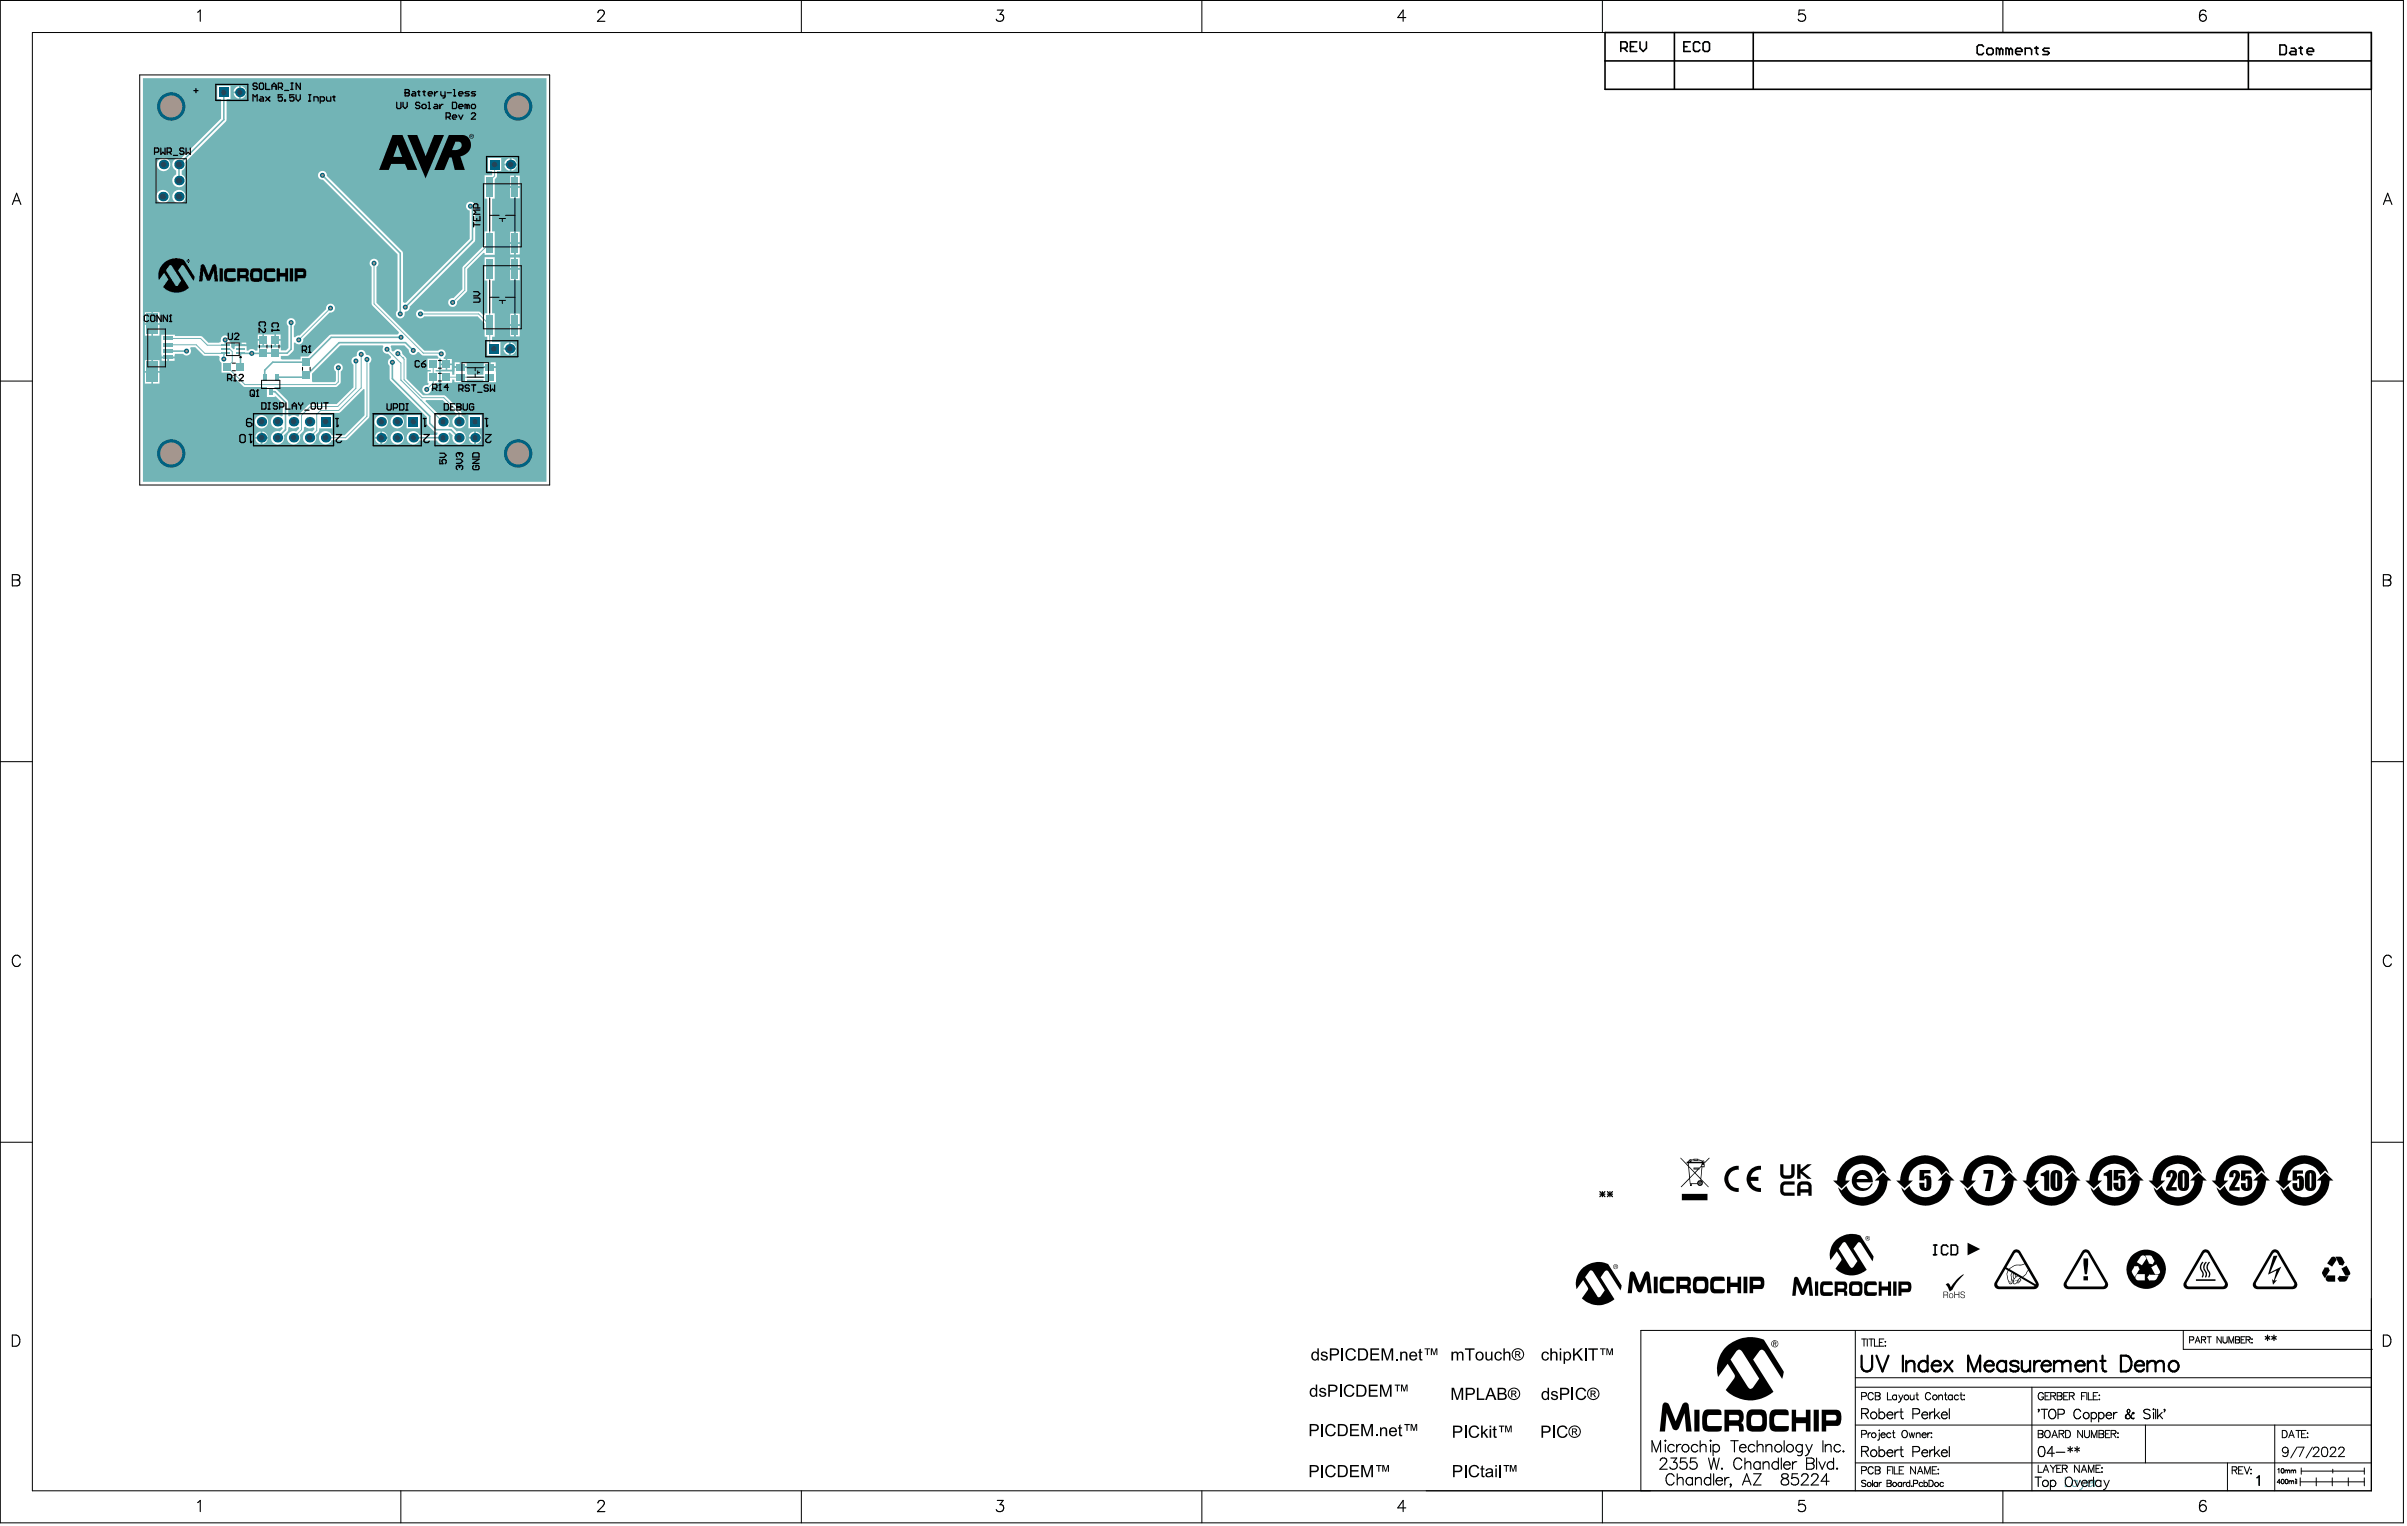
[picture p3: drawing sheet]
<svg xmlns="http://www.w3.org/2000/svg" width="635mm" height="403mm" viewBox="0 0 635 403" stroke-linecap="round" stroke-linejoin="round" font-family="sans-serif">
<path d="M37.7 20.6h106.5v106.5h-106.5zM63.5 22.7v1.4h1.4a1.66 1.66 0 0 0-1.4-1.4zM62.3 23l-.7 1.1h1.4v-1.4zM63.5 24.6v1.4a1.66 1.66 0 0 0 1.4-1.4zM61.6 24.6a1.66 1.66 0 0 0 1.4 1.4v-1.4zM57.3 22.6v3.5h1v5.2l-10.5 10.5a1.76 1.76 0 0 0-2.2 .9 1.76 1.76 0 0 0 .9 2.3v1a1.76 1.76 0 0 0-.7 2.7 1.76 1.76 0 0 0 2.8 0 1.76 1.76 0 0 0-.7-2.7v-1a1.74 1.74 0 0 0 1-2.2l10.8-11 .1-5.7h1v-3.5zM135 41.7v1.4h1.4a1.66 1.66 0 0 0-1.4-1.4zM133.4 42.4l-.4 .7h1.5v-1.4zM135 43.6v1.5a1.66 1.66 0 0 0 1.4-1.5zM133 43.6a1.66 1.66 0 0 0 1.5 1.5v-1.5zM41.4 43.4a1.76 1.76 0 0 0 3.5 0 1.76 1.76 0 0 0-3.5 0zM136.1 46.3v2.8h1v-2.8zM134.6 46.3v2.8h1v-2.8zM136.1 49.6v2.7h1v-2.7zM134.6 49.6v2.7h1v-2.7zM45.5 51.8a1.76 1.76 0 0 0 3.5 0 1.76 1.76 0 0 0-3.5 0zM41.2 51.8a1.76 1.76 0 0 0 3.5 0 1.76 1.76 0 0 0-3.5 0zM136.1 61.1v2.8h1v-2.8zM134.6 61.1v2.8h1v-2.8zM136.1 64.4v2.7h1v-2.7zM134.6 64.4v2.7h1v-2.7zM128.7 41.6v3.5h1.1v1.1h-1.9v6.2h.7v8.6h-.7v3.6l-5.9 5.9v5.8l-2.4 2.3a1.17 1.17 0 0 0-1.4 1.1 1.17 1.17 0 0 0 1.3 1.3 1.17 1.17 0 0 0 1-1.5l2.7-2.7 .1-5.8 4.3-4.3 .3 .1v.4h2.6v-6.2h-.7v-8.6h.7v-5.1l.6-.6v-1.6h1.1v-3.5zM136.1 67.9v2.8h1v-2.8zM134.6 67.9v2.8h1v-2.8zM136.1 71.2v2.7h1v-2.7zM134.6 71.2v2.7h1v-2.7zM42.6 88.3v5.7h3.5v-.7h2.2l.2 .2a1.22 1.22 0 0 0 1.6-.1 1.22 1.22 0 0 0 .1-1.6l.1-.2h1.2l2.3 2.2 4 .2 .2 1.2 .5 .5v2.6h2l3.9 3.7 6 .1v2.6h2l.3-.2 1.9 1.9v3.3l-.2 .1a1.93 1.93 0 0 0-2.9 1.2 1.76 1.76 0 0 0 .8 1.7 1.76 1.76 0 0 0 1.9 0l.3 .1 .1 .3-.8 .7-.4-.1a1.76 1.76 0 0 0-2 1.8 1.76 1.76 0 0 0 2.2 1.7 1.76 1.76 0 0 0 1.3-2.4l.9-.9 .2-1.2 .4-.1a1.74 1.74 0 0 0 2.2 0l.3 .1v.4l-.8 .7a1.76 1.76 0 0 0-2.4 1.4 1.76 1.76 0 0 0 2 2 1.76 1.76 0 0 0 1.3-2.4l1.1-1.2 .1-.9 .4-.1a1.73 1.73 0 0 0 2 .1l.3 .2v.4l-.6 .5a1.76 1.76 0 0 0-2.4 1.4 1.76 1.76 0 0 0 2 2 1.76 1.76 0 0 0 1.4-2.4l.9-1v-.8h3.4v-3.5h-2.9l-.1-.3 .2-.3h4.8l6.2-6.3 .4 .1v6.9l-5.3 5.2h-3.4a1.76 1.76 0 0 0-2.7-.7 1.76 1.76 0 0 0 0 2.8 1.76 1.76 0 0 0 2.7-.8h3.9l6-6 .1-14.4a1.18 1.18 0 0 0 .4-1.4 1.18 1.18 0 0 0-1.3-.7 1.45 1.45 0 0 0-1.8-1.2l-.6 .6v.7l-.3 .3a1.17 1.17 0 0 0-1.1 .9 1.17 1.17 0 0 0 .4 1.3v6l-4.4 4.4h-7.2l-2.5 2.5-.2 .7-.3 .1-.5-.3a1.75 1.75 0 0 0-1.7 .3l-.4-.2v-3.9l-3-3-.6-.2v-.5l16.4-.1 1-1 .1-3a1.17 1.17 0 0 0 .2-1.8 1.17 1.17 0 0 0-1.7 0 1.17 1.17 0 0 0 .2 1.8v2.5l-.3 .3h-5.9l-.1-.3v-1.9l7.5-7.5h11.2l.1 .2a1.25 1.25 0 0 0 0 1.4 1.25 1.25 0 0 0 1.2 .6l.9 .8-.1 .4a1.17 1.17 0 0 0-.3 2v3.4l.2 .5 9.6 9.7 .1 1.8 1.8 2 .8 .2 .2 .3-.2 .3h-4.7l-.2-.3a1.76 1.76 0 0 0-2.7-.1 1.76 1.76 0 0 0 .3 2.6 1.76 1.76 0 0 0 2.6-.7h4.7l.2 .3a1.76 1.76 0 0 0 2.4 .4 1.76 1.76 0 0 0 .4-2.5l.1-.3h.3l.8 .7-.2 .4a1.76 1.76 0 0 0 1.8 2 1.76 1.76 0 0 0 1.7-2.1 1.76 1.76 0 0 0-2.3-1.3l-1-1-1.1-.2-.1-.3a1.75 1.75 0 0 0-.1-2.2 1.75 1.75 0 0 0-2.1-.4l-3.9-3.9 .2-.3h4.4l3.7 3.7-.1 .4a1.76 1.76 0 0 0-.7 2.7 1.76 1.76 0 0 0 2.8 0 1.76 1.76 0 0 0-.8-2.7l-.2-1.1-4-4.1-.4-.1h-5.5l-4.4-4.4v-5.2l-.1-.4-1-1a1.16 1.16 0 0 0-.8-1.1 1.16 1.16 0 0 0-1.3 .4l-.4 .1-.4-.3-.1-1 .1-.3h3.5l1.2 1.2a1.25 1.25 0 0 0 .9 1.3 1.25 1.25 0 0 0 1.5-.7l.2-.1 .9 .9 3.9 .1 .4 .5-.1 .3h-2.8v3h.9v.4h-.9v3l.3 .3-.4 .3a1.17 1.17 0 0 0-1.3 1.1 1.17 1.17 0 0 0 1.3 1.2 1.17 1.17 0 0 0 1-1.4l1-1 .2-.5h.9v-3h-.9v-.4h.9v-2.9l.2-.2 .4 .3v1.1h1.2v-1.2h-.5l-.1-.3a1.17 1.17 0 0 0 .4-1.8 1.17 1.17 0 0 0-1.8-.1h-3.6l-12.7-12.6 .1-9.5a1.17 1.17 0 0 0 .1-1.8 1.17 1.17 0 0 0-1.7 .1 1.17 1.17 0 0 0 .2 1.7l.1 10 7.1 7.2v.4l-.3 .2-17.8 .1-5.8 5.7h-2v.8h-4.9l-.3-.2v-.7l1.9-.1 1.3-1.2 .2-.5v-1.7l.4-.1a1.17 1.17 0 0 0 1.4 .4 1.17 1.17 0 0 0 .7-1.3l7-7a1.17 1.17 0 0 0 1.4-1.1 1.17 1.17 0 0 0-1.3-1.2 1.17 1.17 0 0 0-1 1.4l-7 7-.7 .1-.5 .4-.4-.1v-2.9l.2-.2a1.17 1.17 0 0 0-.2-1.6 1.17 1.17 0 0 0-1.6 .2 1.17 1.17 0 0 0 .2 1.6v5.8l-.6 .6h-1.4v-.7h-6.2v.8h-.5l-.8-.5-1.5 .5-.1-1.2h-3l-.1 .7-.3 .1-.6-.5v-1.3h-.3l-.1-.5a1.17 1.17 0 0 0-1.3-1.3 1.17 1.17 0 0 0-1 1.5l-.5 .4h-2.8l-1.6-1.6-.5-.2h-6.8v-.3zM110.2 81.9a1.17 1.17 0 0 0-.1 1.8 1.17 1.17 0 0 0 1.8-.3h14.1l1.9 1.9v3.5h.7l-.1 4.9h3.5v-3.5h-2.2v-1.4h.7v-6.1h-.7v-8.7h.7v-6.2h-2.6v6.2h.7v8.7h-.7v.4l-.3 .1-.9-.8-.4-.2h-14.4l-.8-.6zM84.1 45.5a1.17 1.17 0 0 0-.1 1.3 1.17 1.17 0 0 0 1.2 .6l19.7 19.7v14.8a1.17 1.17 0 0 0 .3 2 1.17 1.17 0 0 0 1.5-1.4l.2-.3a1.22 1.22 0 0 0 1.2-1.3l17.1-17.1 .2-.5v-8.3a1.72 1.72 0 0 0-1.1-1.8 1.17 1.17 0 0 0-1.4 1 1.17 1.17 0 0 0 1 1.3v7.5l-16.8 16.8-.5 .1-.3-.2v-13.2l-20.1-20.1a1.17 1.17 0 0 0-.7-1.2 1.17 1.17 0 0 0-1.4 .3zM40.4 82.4v2.8h1.7v-2.8zM38.2 82.4v2.8h1.7v-2.8zM136.1 82.7v2.8h1v-2.8zM134.6 82.7v2.8h1v-2.8zM40.4 85.7v2.8h1.7v-2.8zM38.2 85.7v2.8h1.7v-2.8zM136.1 86v2.7h1v-2.7zM134.6 86v2.7h1v-2.7zM72.8 88.2v1.2h1.2v-1.2zM68 88.2v1.2h1.2v-1.2zM63.7 90.4v.4h1.3v-.4zM62 90.4v.4h1.2v-.4zM72.8 89.9v1.2h1.2v-1.2zM68 89.9v1.2h1.2v-1.2zM69.6 88.2v2.9h2.8v-2.9zM134.7 90.3v1.4h1.4a1.66 1.66 0 0 0-1.4-1.4zM133.2 91l-.4 .7h1.4v-1.4zM134.7 92.2v1.4a1.66 1.66 0 0 0 1.4-1.4zM132.8 92.2a1.66 1.66 0 0 0 1.4 1.4v-1.4zM44.6 94.5v.7h1.5v-.7zM42.6 94.5v.7h1.5v-.7zM118 94.7v1.2h1.2v-1.2zM121.8 95.6v1h1.3v-1zM120 95.6v1h1.3v-1zM129.4 95.6v1h1.4v-1zM127.6 95.6v1h1.3v-1zM118 96.3v1.2h1.2v-1.2zM116.4 96.3v1.2h1.2v-1.2zM40.4 95v2.9h1.7v-2.9zM38.2 95v2.9h1.7v-2.9zM116.3 98v3h3v-.9h.6v.7h3.3v-.7h4.3v.7h3.4l-.1-3.7h-3.2l-.1 1.7h-4.1l-.2-.2-.1-1.5h-3.1l-.1 1.7h-.6v-.8zM40.4 98.3v2.9h1.7v-2.9zM38.2 98.3v2.9h1.7v-2.9zM123.6 109.5v3.5h3.5v-3.5zM107.3 109.5v3.5h3.5v-3.5zM103 111.2a1.8 1.8 0 0 0 3.6 0 1.8 1.8 0 0 0-3.6 0zM98.8 111.2a1.76 1.76 0 0 0 3.5 0 1.76 1.76 0 0 0-3.5 0zM67.2 111.2a1.76 1.76 0 0 0 3.5 0 1.76 1.76 0 0 0-3.5 0zM125.6 113.8v1.4h1.4a1.66 1.66 0 0 0-1.4-1.4zM124.3 114.1l-.6 1.1h1.4v-1.4zM100.8 113.8v1.4h1.4a1.66 1.66 0 0 0-1.4-1.4zM69.2 113.8v1.4h1.4a1.66 1.66 0 0 0-1.4-1.4zM67.7 114.4l-.4 .8h1.4v-1.4zM99.2 114.4l-.3 .8h1.4v-1.4zM125.6 115.7v1.4a1.66 1.66 0 0 0 1.4-1.4zM123.7 115.7a1.66 1.66 0 0 0 1.4 1.4v-1.4zM67.3 115.7a1.66 1.66 0 0 0 1.4 1.4v-1.4zM100.8 115.7v1.4a1.66 1.66 0 0 0 1.4-1.4zM98.9 115.7a1.66 1.66 0 0 0 1.4 1.4v-1.4zM69.2 115.7v1.4a1.66 1.66 0 0 0 1.4-1.4zM103 115.5a1.8 1.8 0 0 0 3.6 0 1.8 1.8 0 0 0-3.6 0z" fill="#72b4b6"/>
<path d="M59 24.4v7.2l-11.8 11.8v4.2M85.1 46.2l20.5 20.6v16M124.1 54.4l.5 .6v8.3l-17.7 17.7M44.3 92.6h4.9M76.8 85.1v7l-1 1.1h-12.3l-.1 3.6M103.5 95.6v4.3l9.9 9.9v1.9l1.6 1.6h4l2.1 2.2M105.8 89h-18.4l-6.6 6.5h-8.8l-2.2 2.2v1.8M109 92.4l-2-2h-17.5l-9.1 9.1h-7.4M71.4 103.3h1.1l2.8 2.8v7.2l-2.1 2.2M109 115.5h.1M109 115.5h7.9" fill="none" stroke="#72b4b6" stroke-width=".42"/>
<g fill="none" stroke="#72b4b6" stroke-width=".26">
<path d="M130.5 43.4v3l-1.3 1.3v16.4l-6.6 6.6v5.9l-3.2 3.2M98.7 69.4v10.7l13 13.1h4.7v.1M129.2 70.9v20l1.1 1.1M44.3 89.3h8.6l1.8 1.7h4.7v-1.3M44.3 90.9h7.5l2.2 2.3h5.4l-.4 .4v1.1M59.4 92.1h1.3l.6 .7v2.7l-1.4 1.3 4.7 4.6h24l.7-.7v-3.7M87.2 81.3l-8.4 8.4M93.9 95.2v7.2l-4.8 4.8h-7.2l-2.4 2.4v3.7l-2.1 2.2M95.3 93.5v8.8l-6 6h-4.7l-1 1v4.3l-1.9 1.9M96.8 94.8v15l-5.6 5.7h-5.3M102.1 92.1l3.7 3.7v4.5M105 93.3l1.6 1.4v5.4l4.7 4.8h5.8l4 4v2.3"/>
<path d="M106.2 94.4h.1M110.9 82.8h15.4l2.9 2.9M114.3 96.1v4.9l-1.7 1.7M117.8 99.5h11.4M129.2 99.5h.1M105.8 100.3h.1M105.8 100.3l11.1 10.9M111.1 105.6h.1M117.2 110.8l.4 .4M536.9 389.6h1.6M537.7 389.6v2.5M540.9 390.8a.8 .8 0 0 1 1.2-.1 .8 .8 0 0 1 0 1.2 .8 .8 0 0 1-1.2-.1"/>
<path d="M540.9 390.5v2.5M544.9 389.6v2.5h1.4M548 390.8a.8 .8 0 0 0-1.2-.1 .8 .8 0 0 0 0 1.2 .8 .8 0 0 0 1.2-.1M548 390.5v1.6M548.8 390.5l.7 1.6M549.5 392.1a.96 .96 0 0 1-.9 .9M550.2 390.5l-.7 1.6M550.6 391.2a.79 .79 0 0 0 .5 .9 .79 .79 0 0 0 .9-.3M551 390.6a.66 .66 0 0 1 .7-.1 .66 .66 0 0 1 .3 .7h-1.4zM552.6 390.5v1.6M553.5 390.5a.8 .8 0 0 0-.9 .7"/>
<circle cx="539.6" cy="391.3" r=".82"/>
</g>
<path d="M595.4 389.8l.6-.5v2.5" fill="none" stroke="#72b4b6" stroke-width=".3"/>
<circle cx="93.9" cy="95.2" r=".67" fill="#006281"/>
<circle cx="93.9" cy="95.2" r=".33" fill="#a6968d"/>
<circle cx="95.3" cy="93.5" r=".67" fill="#006281"/>
<circle cx="95.3" cy="93.5" r=".33" fill="#a6968d"/>
<circle cx="96.8" cy="94.8" r=".67" fill="#006281"/>
<circle cx="96.8" cy="94.8" r=".33" fill="#a6968d"/>
<circle cx="136.7" cy="119.6" r="3.7" fill="#006281"/>
<circle cx="136.7" cy="119.6" r="2.91" fill="#a6968d"/>
<circle cx="45.2" cy="28.1" r="3.7" fill="#006281"/>
<circle cx="45.2" cy="28.1" r="2.91" fill="#a6968d"/>
<circle cx="136.7" cy="28.1" r="3.7" fill="#006281"/>
<circle cx="136.7" cy="28.1" r="2.91" fill="#a6968d"/>
<circle cx="45.2" cy="119.6" r="3.7" fill="#006281"/>
<circle cx="45.2" cy="119.6" r="2.91" fill="#a6968d"/>
<circle cx="105.8" cy="89" r=".67" fill="#006281"/>
<circle cx="105.8" cy="89" r=".33" fill="#a6968d"/>
<circle cx="105" cy="93.3" r=".67" fill="#006281"/>
<circle cx="105" cy="93.3" r=".33" fill="#a6968d"/>
<circle cx="124.1" cy="54.4" r=".67" fill="#006281"/>
<circle cx="124.1" cy="54.4" r=".33" fill="#a6968d"/>
<circle cx="89.3" cy="97" r=".67" fill="#006281"/>
<circle cx="89.3" cy="97" r=".33" fill="#a6968d"/>
<circle cx="103.5" cy="95.6" r=".67" fill="#006281"/>
<circle cx="103.5" cy="95.6" r=".33" fill="#a6968d"/>
<circle cx="102.1" cy="92.1" r=".67" fill="#006281"/>
<circle cx="102.1" cy="92.1" r=".33" fill="#a6968d"/>
<circle cx="116.4" cy="93.3" r=".67" fill="#006281"/>
<circle cx="116.4" cy="93.3" r=".33" fill="#a6968d"/>
<circle cx="98.7" cy="69.4" r=".67" fill="#006281"/>
<circle cx="98.7" cy="69.4" r=".33" fill="#a6968d"/>
<circle cx="109" cy="92.4" r=".67" fill="#006281"/>
<circle cx="109" cy="92.4" r=".33" fill="#a6968d"/>
<circle cx="119.4" cy="79.8" r=".67" fill="#006281"/>
<circle cx="119.4" cy="79.8" r=".33" fill="#a6968d"/>
<circle cx="110.9" cy="82.8" r=".67" fill="#006281"/>
<circle cx="110.9" cy="82.8" r=".33" fill="#a6968d"/>
<circle cx="112.6" cy="102.7" r=".67" fill="#006281"/>
<circle cx="112.6" cy="102.7" r=".33" fill="#a6968d"/>
<circle cx="106.9" cy="81" r=".67" fill="#006281"/>
<circle cx="106.9" cy="81" r=".33" fill="#a6968d"/>
<circle cx="105.6" cy="82.8" r=".67" fill="#006281"/>
<circle cx="105.6" cy="82.8" r=".33" fill="#a6968d"/>
<circle cx="85.1" cy="46.2" r=".67" fill="#006281"/>
<circle cx="85.1" cy="46.2" r=".33" fill="#a6968d"/>
<circle cx="66.4" cy="93.2" r=".67" fill="#006281"/>
<circle cx="66.4" cy="93.2" r=".33" fill="#a6968d"/>
<circle cx="49.2" cy="92.6" r=".67" fill="#006281"/>
<circle cx="49.2" cy="92.6" r=".33" fill="#a6968d"/>
<circle cx="76.8" cy="85.1" r=".67" fill="#006281"/>
<circle cx="76.8" cy="85.1" r=".33" fill="#a6968d"/>
<circle cx="87.2" cy="81.3" r=".67" fill="#006281"/>
<circle cx="87.2" cy="81.3" r=".33" fill="#a6968d"/>
<circle cx="78.8" cy="89.7" r=".67" fill="#006281"/>
<circle cx="78.8" cy="89.7" r=".33" fill="#a6968d"/>
<circle cx="59.4" cy="89.7" r=".67" fill="#006281"/>
<circle cx="59.4" cy="89.7" r=".33" fill="#a6968d"/>
<circle cx="59" cy="94.7" r=".67" fill="#006281"/>
<circle cx="59" cy="94.7" r=".33" fill="#a6968d"/>
<circle cx="69" cy="111.2" r="1.25" fill="#006281"/>
<circle cx="69" cy="111.2" r=".75" fill="#1f4769"/>
<circle cx="73.2" cy="111.2" r="1.25" fill="#006281"/>
<circle cx="73.2" cy="111.2" r=".75" fill="#1f4769"/>
<circle cx="77.4" cy="111.2" r="1.25" fill="#006281"/>
<circle cx="77.4" cy="111.2" r=".75" fill="#1f4769"/>
<circle cx="81.7" cy="111.2" r="1.25" fill="#006281"/>
<circle cx="81.7" cy="111.2" r=".75" fill="#1f4769"/>
<circle cx="69" cy="115.5" r="1.25" fill="#006281"/>
<circle cx="69" cy="115.5" r=".75" fill="#1f4769"/>
<circle cx="73.2" cy="115.5" r="1.25" fill="#006281"/>
<circle cx="73.2" cy="115.5" r=".75" fill="#1f4769"/>
<circle cx="77.4" cy="115.5" r="1.25" fill="#006281"/>
<circle cx="77.4" cy="115.5" r=".75" fill="#1f4769"/>
<circle cx="81.7" cy="115.5" r="1.25" fill="#006281"/>
<circle cx="81.7" cy="115.5" r=".75" fill="#1f4769"/>
<circle cx="85.9" cy="115.5" r="1.25" fill="#006281"/>
<circle cx="85.9" cy="115.5" r=".75" fill="#1f4769"/>
<path d="M84.6 110h2.5v2.5h-2.5z" fill-rule="evenodd" fill="#006281"/>
<circle cx="85.9" cy="111.2" r=".75" fill="#1f4769"/>
<path d="M57.8 23.1h2.5v2.5h-2.5z" fill-rule="evenodd" fill="#006281"/>
<circle cx="59" cy="24.4" r=".75" fill="#1f4769"/>
<circle cx="63.3" cy="24.4" r="1.25" fill="#006281"/>
<circle cx="63.3" cy="24.4" r=".75" fill="#1f4769"/>
<circle cx="134.7" cy="43.4" r="1.25" fill="#006281"/>
<circle cx="134.7" cy="43.4" r=".75" fill="#1f4769"/>
<path d="M129 90.7h2.5v2.5h-2.5z" fill-rule="evenodd" fill="#006281"/>
<circle cx="130.3" cy="92" r=".75" fill="#1f4769"/>
<path d="M129.2 42.1h2.5v2.5h-2.5z" fill-rule="evenodd" fill="#006281"/>
<circle cx="130.5" cy="43.4" r=".75" fill="#1f4769"/>
<circle cx="134.5" cy="92" r="1.25" fill="#006281"/>
<circle cx="134.5" cy="92" r=".75" fill="#1f4769"/>
<path d="M124.1 110h2.5v2.5h-2.5z" fill-rule="evenodd" fill="#006281"/>
<circle cx="125.3" cy="111.2" r=".75" fill="#1f4769"/>
<circle cx="47.2" cy="43.4" r="1.25" fill="#006281"/>
<circle cx="47.2" cy="43.4" r=".82" fill="#1f4769"/>
<circle cx="43" cy="51.8" r="1.25" fill="#006281"/>
<circle cx="43" cy="51.8" r=".82" fill="#1f4769"/>
<circle cx="121.1" cy="111.2" r="1.25" fill="#006281"/>
<circle cx="121.1" cy="111.2" r=".75" fill="#1f4769"/>
<circle cx="116.9" cy="111.2" r="1.25" fill="#006281"/>
<circle cx="116.9" cy="111.2" r=".75" fill="#1f4769"/>
<circle cx="47.2" cy="47.6" r="1.25" fill="#006281"/>
<circle cx="47.2" cy="47.6" r=".82" fill="#1f4769"/>
<circle cx="43.2" cy="43.4" r="1.25" fill="#006281"/>
<circle cx="43.2" cy="43.4" r=".82" fill="#1f4769"/>
<circle cx="47.2" cy="51.8" r="1.25" fill="#006281"/>
<circle cx="47.2" cy="51.8" r=".82" fill="#1f4769"/>
<circle cx="125.3" cy="115.5" r="1.25" fill="#006281"/>
<circle cx="125.3" cy="115.5" r=".75" fill="#1f4769"/>
<circle cx="121.1" cy="115.5" r="1.25" fill="#006281"/>
<circle cx="121.1" cy="115.5" r=".75" fill="#1f4769"/>
<circle cx="116.9" cy="115.5" r="1.25" fill="#006281"/>
<circle cx="116.9" cy="115.5" r=".75" fill="#1f4769"/>
<path d="M107.8 110h2.5v2.5h-2.5z" fill-rule="evenodd" fill="#006281"/>
<circle cx="109" cy="111.2" r=".75" fill="#1f4769"/>
<circle cx="109" cy="115.5" r="1.25" fill="#006281"/>
<circle cx="109" cy="115.5" r=".75" fill="#1f4769"/>
<circle cx="104.8" cy="111.2" r="1.25" fill="#006281"/>
<circle cx="104.8" cy="111.2" r=".75" fill="#1f4769"/>
<circle cx="104.8" cy="115.5" r="1.25" fill="#006281"/>
<circle cx="104.8" cy="115.5" r=".75" fill="#1f4769"/>
<circle cx="100.6" cy="111.2" r="1.25" fill="#006281"/>
<circle cx="100.6" cy="111.2" r=".75" fill="#1f4769"/>
<circle cx="100.6" cy="115.5" r="1.25" fill="#006281"/>
<circle cx="100.6" cy="115.5" r=".75" fill="#1f4769"/>
<g fill="#72b4b6">
<path d="M43.1 93.8h2.5v1h-2.5z" fill-rule="evenodd"/>
<path d="M43.1 92.1h2.5v1h-2.5z" fill-rule="evenodd"/>
<path d="M43.1 90.4h2.5v1h-2.5z" fill-rule="evenodd"/>
<path d="M43.1 88.8h2.5v1h-2.5z" fill-rule="evenodd"/>
<path d="M38.7 95.4h2.9v5.4h-2.9z" fill-rule="evenodd"/>
<path d="M38.7 82.8h2.9v5.3h-2.9z" fill-rule="evenodd"/>
<path d="M116.8 98.5h2v2h-2z" fill-rule="evenodd"/>
<path d="M113.3 98.5h2v2h-2z" fill-rule="evenodd"/>
<path d="M59 95.8h1.9v2h-1.9z" fill-rule="evenodd"/>
<path d="M62.4 95.8h2v2h-2z" fill-rule="evenodd"/>
<path d="M70.9 102.4h1v1.8h-1z" fill-rule="evenodd"/>
<path d="M72.5 98.6h1v1.8h-1z" fill-rule="evenodd"/>
<path d="M69.3 98.6h1v1.8h-1z" fill-rule="evenodd"/>
<path d="M116.8 95.1h2v2h-2z" fill-rule="evenodd"/>
<path d="M113.3 95.1h2v2h-2z" fill-rule="evenodd"/>
<path d="M68.4 92.2h2v1.9h-2z" fill-rule="evenodd"/>
<path d="M68.4 88.7h2v2h-2z" fill-rule="evenodd"/>
<path d="M71.6 92.2h2v1.9h-2z" fill-rule="evenodd"/>
<path d="M71.6 88.7h2v2h-2z" fill-rule="evenodd"/>
<path d="M120.4 98.7h2.3v1.6h-2.3z" fill-rule="evenodd"/>
<path d="M128 98.7h2.4v1.6h-2.4z" fill-rule="evenodd"/>
<path d="M120.4 96h2.3v1.7h-2.3z" fill-rule="evenodd"/>
<path d="M128 96h2.4v1.7h-2.4z" fill-rule="evenodd"/>
<path d="M128.4 46.7h1.6v5.2h-1.6z" fill-rule="evenodd"/>
<path d="M135 46.7h1.7v5.2h-1.7z" fill-rule="evenodd"/>
<path d="M128.4 61.5h1.6v5.2h-1.6z" fill-rule="evenodd"/>
<path d="M135 61.5h1.7v5.2h-1.7z" fill-rule="evenodd"/>
<path d="M128.4 68.3h1.6v5.2h-1.6z" fill-rule="evenodd"/>
<path d="M135 68.3h1.7v5.2h-1.7z" fill-rule="evenodd"/>
<path d="M128.4 83.2h1.6v5.1h-1.6z" fill-rule="evenodd"/>
<path d="M135 83.2h1.7v5.1h-1.7z" fill-rule="evenodd"/>
<path d="M62.4 90.8h2.2v.5h-2.2z" fill-rule="evenodd"/>
<path d="M62.4 91.9h2.2v.5h-2.2z" fill-rule="evenodd"/>
<path d="M62.4 93h2.2v.5h-2.2z" fill-rule="evenodd"/>
<path d="M58.3 90.8h2.2v.5h-2.2z" fill-rule="evenodd"/>
<path d="M58.3 91.9h2.2v.5h-2.2z" fill-rule="evenodd"/>
<path d="M58.3 93h2.2v.5h-2.2z" fill-rule="evenodd"/>
<path d="M79.8 94.5h2v2h-2z" fill-rule="evenodd"/>
<path d="M79.8 98h2v2h-2z" fill-rule="evenodd"/>
</g>
<g fill="#000">
<path d="M107.5 35.6h2.6l2.2 5.6 2.2-5.6h2.6l-4.8 11.4zM49.3 68.6l.1 .4zM49.4 68.5l.4 .2-.2 .5h-.2zM49.6 68.4l.1 .1zM49.6 69.2l.1 .1zM49.7 68.5l.3 .1-.1 .6h-.2v-.3h.2zM53.3 69.7h.4l.3 .3 1 2.5 1-2.5 .4-.3 .5 .1 .3 .7 .3 3.7h-.9l-.2-2.7-1.1 2.5-.7-.1-1-2.4-.2 2.7h-.9l.4-4.2zM57.9 70.8l.9 .1v3.3h-.9zM59.3 71l.5-.2h2.1l.2 .2v.8h-2.1l-.1 .3v1l.2 .3h2.2l-.3 .8-2 .2-.8-.5-.1-2.4zM69.9 70.9h2.6v.9l-2.1 .1v1.4l2.3 .1-.3 .8-2 .2-.6-.3-.2-.4v-2.4zM73.1 70.8l.7 .1v1.1h1.5v-1.2h.7v3.4h-.7v-1.3h-1.5v1.3h-.8zM76.4 70.8h.9v3.4h-.9z"/>
<path d="M519.1 327.8l3.3 1.7-3.3 1.6zM348.7 356.7l.3-.2 .9 .1 .3 .5-.3 .1a.47 .47 0 0 0-.6-.4 .47 .47 0 0 0-.4 .5l1.1 .3 .3 .5-.3 .6-.7 .2a.86 .86 0 0 1-.9-.7l.4-.1a.55 .55 0 0 0 .5 .5 .55 .55 0 0 0 .6-.5l-1.4-.7v-.4zM355.5 355.9l.8-.3 .7 .1 .3 .2 .4 .6-.4 .1a1.04 1.04 0 0 0-1.4-.5 1.04 1.04 0 0 0-.5 1.4 .98 .98 0 0 0 .9 1 .98 .98 0 0 0 1-.8l.5 .2-.2 .4-.8 .6h-.8l-.8-.5-.3-1.5zM361.5 355.7h2.3v.3h-1.8v1h1.7v.4h-1.7v1.1h1.9v.4h-2.4zM364.5 355.7h.6l.9 2.7 .9-2.7h.6v3.2h-.4v-2.7l-.9 2.7h-.4l-.9-2.8v2.8h-.4zM368.3 358.4h.4v.5h-.4zM369.4 356.5h.4v.4l.4-.4h.5l.5 .3 .1 2.1h-.4v-1.5a.55 .55 0 0 0-.7-.5 .55 .55 0 0 0-.4 .7v1.3h-.4zM374.4 356l.4-.3v.8h.4v.3h-.4v1.6l.4 .1 .1 .4h-.5l-.3-.3-.1-1.8h-.2v-.3h.2zM382.9 356.5h.4v.4l.5-.4h.6a.32 .32 0 0 0 .3 .3 .32 .32 0 0 0 .3-.2l.4-.1a.66 .66 0 0 1 .7 .8v1.6h-.4v-1.7a.51 .51 0 0 0-.7-.3 .51 .51 0 0 0-.3 .6v1.4h-.4v-1.6a.53 .53 0 0 0-.7-.4 .53 .53 0 0 0-.3 .7v1.3h-.4zM386.5 355.7h2.5v.3h-1.1v2.9h-.4v-2.9h-1zM391.9 356.5h.4v1.7l.3 .4 .7-.4 .1-1.7h.3v2.4h-.3v-.4l-.6 .4-.8-.3zM394.7 356.7l.2-.2a.98 .98 0 0 1 1.3 .7l-.4 .1a.68 .68 0 0 0-.9-.3 .68 .68 0 0 0-.2 .9 .61 .61 0 0 0 .5 .7 .61 .61 0 0 0 .7-.6l.3 .1a1.07 1.07 0 0 1-1.5 .7 1.07 1.07 0 0 1-.4-1.6z"/>
<path d="M396.6 355.7h.4v1.1l.5-.3h.5a.71 .71 0 0 1 .5 .9v1.5h-.4v-1.5a.57 .57 0 0 0-.7-.6 .57 .57 0 0 0-.4 .8v1.3h-.4zM407 356.8l.3-.3a.98 .98 0 0 1 1.3 .7h-.4a.69 .69 0 0 0-.9-.2 .69 .69 0 0 0-.2 .9 .59 .59 0 0 0 .5 .7 .59 .59 0 0 0 .7-.6l.4 .2-.5 .6-.6 .1-.7-.3-.2-1.2zM409 355.7h.4v1.1l.7-.3a.74 .74 0 0 1 .8 .9v1.5h-.4v-1.5a.55 .55 0 0 0-.7-.5 .55 .55 0 0 0-.4 .7v1.3h-.4zM415 355.7h.4v1.6l1.6-1.6h.6l-1.3 1.3 1.4 1.9h-.6l-1.1-1.6-.6 .4v1.2h-.4zM419 355.7h2.5v.3h-1v2.9h-.4v-2.9h-1.1zM348.2 366.3l.5-.2h.7l.4 .6h-.4a.43 .43 0 0 0-.5-.4 .43 .43 0 0 0-.3 .6l1.1 .3 .2 .3a.96 .96 0 0 1-.9 1 .96 .96 0 0 1-1-.8h.4a.53 .53 0 0 0 .5 .5 .53 .53 0 0 0 .5-.5l-1.3-.7zM349.9 376.1l.6-.4 .9-.1 .5 .2 .5 .6-.5 .2a1.04 1.04 0 0 0-1.4-.5 1.04 1.04 0 0 0-.4 1.5v.1a.99 .99 0 0 0 .9 .8 .99 .99 0 0 0 1-.8l.4 .1-.5 .9-.6 .2-1.1-.2-.5-.6-.1-.5zM354.8 365.8l.5-.5 .9-.1 .9 .5 .2 .4-.4 .1a1.04 1.04 0 0 0-1.4-.6 1.04 1.04 0 0 0-.5 1.4 .98 .98 0 0 0 .8 1.1 .98 .98 0 0 0 1.1-.8l.4 .2-.2 .5-.5 .4-.9 .1-.7-.3-.5-1.2zM356.2 375.6h2.3v.4h-1.9v1h1.8v.3h-1.8v1.1h2v.4h-2.4zM359.1 375.6h.7l.9 2.8 .9-2.8h.6v3.2h-.4v-2.6l-.9 2.6h-.4l-1-2.7v2.7h-.4zM362.9 378.4h.5v.4h-.5zM361.1 365.2h2.3v.4h-1.9v1h1.8v.3h-1.8v1.1h2v.4h-2.4z"/>
<path d="M364.1 376.5h.3v.3l.6-.3h.5l.3 .3 .2 2h-.5v-1.6l-.3-.4-.6 .2-.2 1.8h-.3zM364.1 365.2h.6l.9 2.8 1-2.8h.5v3.2h-.4v-2.6l-.9 2.6h-.4l-1-2.7v2.7h-.3zM369.1 375.9l.4-.2v.8h.4v.3h-.4v1.4v.2l.4 .1-.1 .4-.5-.1-.2-.4v-1.6h-.3v-.3h.3zM383 366.1h.6l.9 2.7 .9-2.7h.6v3.2h-.4v-2.7l-1 2.7h-.3l-1-2.8v2.8h-.3zM388.1 376.2l.7-.2 .7 .1 .7 .7v.1l-.4 .1a1.04 1.04 0 0 0-1.4-.5 1.04 1.04 0 0 0-.5 1.3l.1 .6a.96 .96 0 0 0 1 .5 .96 .96 0 0 0 .8-.8l.5 .1-.3 .7-.5 .3-.7 .1a1.72 1.72 0 0 1-1.3-1.3 1.72 1.72 0 0 1 .6-1.8zM389.6 366.1h.5v2.8h1.5v.4h-2zM390.7 376h.5v1.9l.9-1h.5l-.9 .9 1 1.4h-.5l-.8-1.1-.2 .2v.9h-.5zM394 376.4l.5-.3v.8h.3v.3h-.3v1.6l.3 .1v.4l-.7-.3-.1-1.8h-.3v-.3h.3zM409.3 367.2l.5-.3h.5l.6 .3 .1 .3-.4 .1-.3-.4a.38 .38 0 0 0-.5 0 .38 .38 0 0 0-.1 .5l1.1 .4 .3 .4-.3 .6-.7 .2a.86 .86 0 0 1-1-.8h.4a.55 .55 0 0 0 .6 .5 .55 .55 0 0 0 .5-.5l-1.4-.7zM411.4 376.2l.7-.2 .7 .1 .7 .7v.1l-.4 .1a1.03 1.03 0 0 0-1.4-.6 1.03 1.03 0 0 0-.5 1.4l.1 .6 .6 .5 .9-.2 .3-.6 .5 .2-.4 .7-.4 .2-.8 .1-.6-.2-.5-.6-.1-.6v-.9zM416.3 366.3l.7-.3 .7 .1 .4 .2 .4 .6-.5 .1a1.04 1.04 0 0 0-1.3-.5 1.04 1.04 0 0 0-.6 1.4 .98 .98 0 0 0 .9 1 .98 .98 0 0 0 1.1-.8l.4 .2-.2 .4-.9 .6-.9-.1-.5-.4-.3-1.4 .2-.7zM349.9 386.9l.6-.4h1.1l.8 .7-.5 .2a1.03 1.03 0 0 0-1.3-.6 1.03 1.03 0 0 0-.6 1.4l.1 .3a.98 .98 0 0 0 .9 .8 .98 .98 0 0 0 1-.8l.4 .1-.4 .8-1.1 .3a1.73 1.73 0 0 1-1-2.8z"/>
<path d="M356.2 386.4h2.3v.4h-1.9v1h1.8v.4h-1.8v1.1h2v.3h-2.4zM359.1 386.4h.7l.9 2.8 .9-2.8h.6v3.2h-.4v-2.6l-.9 2.6h-.4l-1-2.7v2.7h-.4zM387.9 386.8l.9-.4 .7 .1 .7 .6v.2l-.4 .1a1.04 1.04 0 0 0-1.4-.6 1.04 1.04 0 0 0-.5 1.4 .98 .98 0 0 0 .8 1.1 .98 .98 0 0 0 1.1-.8l.5 .1-.3 .7-.4 .3-.8 .1a1.72 1.72 0 0 1-.9-2.9zM390.8 386.8l.4-.3v.8h.4v.3h-.4v1.5l.4 .2 .1 .3h-.6l-.3-.3v-1.7h-.3v-.3h.3z"/>
<path d="M103.6 35.6h2.6l3.9 9.2h-2.6l-.7-1.6h-3.6l-.6 1.6h-2.6zM104.9 38.2l-1.1 3.2h2.3z"/>
<path d="M118.4 35.6l4.1 .1 .9 .5 .6 .8 .2 1.5-.3 1.1-1 1-1.5 .6 1.2 3.6h-2.6l-.8-3.2-.6-.1-1.4 3.3h-2.6zM120.1 37.4l-.8 2.2 1.5-.1 .9-.7 .1-.8-.4-.5z"/>
<path d="M124.2 35.6l.5 .1-.2 .3 .2 .3-.3-.3-.2 .3zM124.3 35.7v.2h.3z"/>
<path d="M123.8 36a.64 .64 0 0 1 1.2 0 .64 .64 0 0 1-1.2 0zM123.9 35.9a.53 .53 0 0 0 1 0 .53 .53 0 0 0-1 0z"/>
<path d="M42.9 69.7l.9-.9 1.2-.5a4.9 4.9 0 0 1 3 0l.6 .3 2.1 3.5 .6 .7-.2 1.2-2.3-3.3a.61 .61 0 0 0-.5-.7 .61 .61 0 0 0-.7 .5l-.3 .3a.83 .83 0 0 0 .2 1.3l.1 .4 2.2 3.3-.1 .3-.8 .5-1.6 .6h-1.5l-1.2-.4-1.5-.9 .1-.6 .6-.8a.84 .84 0 0 0 .2-1.4l-.5-.9-.3-.1-1.2 1.7-.2-.3 .1-2.1 .3-.8zM44.6 70l-.2 .6-.6 .5v.4l2.4 3.8 .7 .1 .7-1 .1-.6-.4-.4-1.8-3.2-.4-.3z"/>
<path d="M62.6 70.8h2.5l.4 .3 .1 1.4-.3 .4 .3 .4v.9h-.7l-.2-.8h-1.4v.8h-.7zM63.3 71.8v.7l1.6-.1v-.6z"/>
<path d="M66.4 70.9l2.2-.1 .5 .3 .1 2.6-.2 .4-.7 .3h-1.4l-.6-.3-.4-1v-1.1l.1-.7zM66.8 71.9l.1 1.5 1.5-.1-.1-1.5-1.2-.2z"/>
<path d="M77.7 70.8l2.8 .1 .3 .5-.1 1.8-.2 .2h-2v.8h-.8zM78.5 71.8v.7l1.5-.1v-.6z"/>
<path d="M447 305.9l.8 .1zM445.9 306l.1 .2zM446.2 306.1v.4h2.8l-1-.4zM445.5 306.4l.2 .1v-.3zM449.3 306.3l.1 .2zM443.4 305.4l1.9 1.9v-.5h-.3v-.3l.7-.5v-.2l2.3-.1v.1l1.1 .4a.37 .37 0 0 1 .5 .1 .37 .37 0 0 1-.1 .5l1.4-1.4 .1 .1-1.5 1.5h.2v.9h-.6l-.3 3.1 2 2-.1 .2-1.9-1.9a.8 .8 0 0 1 .3 1.2 .8 .8 0 0 1-1.2 0l-.1-.2h-1.5v.5h-.5l-.1-1.8-2.1 2.2-.2-.2 2.2-2.3-.3-3-2-2.2zM449.1 307.3v.3h.4v-.3zM447 308.2l1.1 .1zM445.5 306.8l.1 .8 1.5 1.6 .7-.7h-1v-.5h1.5l.5-.6 .2-.6zM445.6 307.9l.2 2.6 1.2-1.1zM448.8 307.7l-.5 .8h-.2l-.8 .9 1.3 1.4zM447.1 309.5l-1.3 1.3 .2 1.3h1.8a.74 .74 0 0 1 .8-.8v-.2zM448.2 312a.26 .26 0 0 1 .5 0 .26 .26 0 0 1-.5 0zM448.1 312.1a.4 .4 0 0 0 .8 0 .4 .4 0 0 0-.8 0zM446.1 312.3v.3zM443.7 314.9h6.8v1.7h-6.8z"/>
<path d="M461.9 308.4l1.1-.7 1.6-.2v1.1a2.44 2.44 0 0 0-2.7 1.8h2v1.1h-2a2.33 2.33 0 0 0 2.7 1.8v1.1a3.5 3.5 0 0 1-3.5-2 3.5 3.5 0 0 1 .8-4zM456 308.4l1.2-.7 1.5-.2v1.1a2.41 2.41 0 0 0-2.8 2.4 2.41 2.41 0 0 0 2.8 2.3v1.1a3.5 3.5 0 0 1-3.5-2 3.5 3.5 0 0 1 .8-4z"/>
<path d="M474.1 307.1h.9v1.4l1.8-1.4h1.2l-2.5 1.9 2.4 1.9h-1.1l-1.8-1.4v1.4h-.9zM469.6 307.1h.9v2.6l.3 .3h1.4l.3-.2 .1-2.7h.8v2.6a1.3 1.3 0 0 1-1.3 1.2h-1.3a1.31 1.31 0 0 1-1.2-1.3zM475.2 312.5l-.2 .3v.9h2.1l-.2-1.1zM474.5 312l.8-.4h1.4a1.3 1.3 0 0 1 1.2 1.3v2.5h-.8v-.8h-2.1v.8h-.9v-2.6zM470.1 311.9l.6-.3h2.7v.9h-2.5l-.4 .4 .1 1.5 2.8 .2v.8h-2.5a1.3 1.3 0 0 1-1.3-1.3v-1.3z"/>
<path d="M486.7 306.6a6.6 6.6 0 0 1 11 3l-.9-.9-1.3 1.3-.1-.2a4.4 4.4 0 0 0-4.9-2.8 4.4 4.4 0 0 0-3.6 4.4h1.1l-2.2 2.1-2.2-2.1h1a6.4 6.4 0 0 1 2.1-4.8zM490.2 310.3l-.4 .7h3a1.57 1.57 0 0 0-2.6-.7zM489.3 309.4h.1a2.85 2.85 0 0 1 3-.6 2.96 2.96 0 0 1 1.7 3.1h-4.3a2.02 2.02 0 0 0 1.8 1.5 2.02 2.02 0 0 0 2-1.2h.4a2.81 2.81 0 0 1-4.1 1.6 2.81 2.81 0 0 1-.6-4.4zM484.9 313.2l.9 .8 1.3-1.2a4.4 4.4 0 0 0 4.9 2.9 4.4 4.4 0 0 0 3.7-4.3h-1.1l2.2-2.1 2.2 2.1h-1a6.7 6.7 0 0 1-5.8 6.5 6.7 6.7 0 0 1-7.3-4.7z"/>
<path d="M503.2 306.7l.9-.8a6.7 6.7 0 0 1 10.2 3.7l-.9-.9-1.2 1.3a4.5 4.5 0 0 0-5-3 4.5 4.5 0 0 0-3.7 4.4h1.1l-2.2 2.1-2.2-2.1h1.1v-.5a6.8 6.8 0 0 1 1.9-4.2zM506.4 308.6h2.9v.9h-1.7v.9a1.15 1.15 0 0 1 1.5-.2 1.15 1.15 0 0 1 .4 1.4v1.2a1.3 1.3 0 0 1-1.6 1.3 1.47 1.47 0 0 1-1.6-1.8v-.3h1.4v.9a.31 .31 0 0 0 .3 .4 .31 .31 0 0 0 .2-.5v-1.6a.29 .29 0 0 0-.4-.3 .29 .29 0 0 0-.1 .5h-1.3zM501.6 313.2l.8 .9 1.4-1.3a4.4 4.4 0 0 0 4.9 2.9 4.4 4.4 0 0 0 3.7-4.3h-1.2l2.2-2.2 2.2 2.2h-1a6.6 6.6 0 0 1-5.8 6.5 6.6 6.6 0 0 1-7.2-4.7z"/>
<path d="M519.9 306.7l.9-.8a6.7 6.7 0 0 1 9 1.4l.7 1.1 .5 1.2-.9-.9-1.4 1.2a4.4 4.4 0 0 0-4.9-2.9 4.4 4.4 0 0 0-3.7 4.4h1.2l-2.2 2.1-2.2-2.1h1.1v-.5a6.6 6.6 0 0 1 1.9-4.2zM523.3 308.6h2.6v1.2l-.9 4.3h-1.3l.9-4.5h-1.3zM518.2 313.2l.9 .9 1.3-1.3a4.5 4.5 0 0 0 4.9 2.9 4.5 4.5 0 0 0 3.7-4.3h-1.2l2.3-2.2 2.2 2.2h-1.1a6.7 6.7 0 0 1-5.7 6.5 6.7 6.7 0 0 1-7.3-4.7z"/>
<path d="M536.5 306.7l1.1-.9a6.6 6.6 0 0 1 6.6-.4l1.3 .9a6.7 6.7 0 0 1 2.1 3.3l-.9-.9-1.3 1.2a4.4 4.4 0 0 0-4.9-2.9 4.4 4.4 0 0 0-3.7 4.4h1.1l-2.2 2.1-2.2-2.1h1.1v-.5a6.6 6.6 0 0 1 1.9-4.2zM542.3 309.5v3.3a.29 .29 0 0 0 0 .4 .29 .29 0 0 0 .4 0 .29 .29 0 0 0 0-.4v-3.2zM538.4 309.5l.8-.3 .6-.5h.8v5.4h-1.3v-2.9a.65 .65 0 0 0 0-.7 .65 .65 0 0 0-.6-.3h-.3zM541.5 308.9a1.61 1.61 0 0 1 1.8-.1 1.61 1.61 0 0 1 .7 1.7v2.3l-.2 .8a1.6 1.6 0 0 1-1.9 .5 1.6 1.6 0 0 1-1-1.7l.1-2.6zM534.8 313.2l.9 .9 1.3-1.3a4.4 4.4 0 0 0 4.9 2.9 4.4 4.4 0 0 0 3.7-4.3h-1.1l2.2-2.2 2.2 2.2h-1v.2a6.7 6.7 0 0 1-5.9 6.4 6.7 6.7 0 0 1-7.2-4.8z"/>
<path d="M553.2 306.6l.4-.3a6.7 6.7 0 0 1 10.7 3.3l-1-.9-1.3 1.2a4.4 4.4 0 0 0-4.9-2.9 4.4 4.4 0 0 0-3.6 4.4h1.1l-2.2 2.1-2.2-2.1h1l.1-.5a6.5 6.5 0 0 1 1.9-4.3zM557.6 308.6h2.9v.9h-1.7v.9a1.15 1.15 0 0 1 1.4-.2 1.15 1.15 0 0 1 .5 1.4v.9a1.48 1.48 0 0 1-.6 1.5 1.48 1.48 0 0 1-1.7 0 1.6 1.6 0 0 1-.8-2h1.3v.9a.31 .31 0 0 0 .3 .4 .31 .31 0 0 0 .2-.5v-1.6a.3 .3 0 0 0-.4-.3 .3 .3 0 0 0-.1 .5h-1.3zM555 309.5l1-.5 .4-.4h.8v5.5h-1.3v-3a.67 .67 0 0 0-.5-1h-.4zM551.5 313.2l.9 .9 1.3-1.3a4.4 4.4 0 0 0 4.9 2.9 4.4 4.4 0 0 0 3.7-4.3h-1.2l2.2-2.2 2.2 2.2h-1a6.6 6.6 0 0 1-5.8 6.5 6.6 6.6 0 0 1-7.2-4.7z"/>
<path d="M570.1 306.4a6.7 6.7 0 0 1 9.6 .8l.8 1.4 .4 1-.9-.9-1.4 1.2a4.4 4.4 0 0 0-4.9-2.9 4.4 4.4 0 0 0-3.6 4.4h1.1l-2.2 2.1-2.2-2.1h1.1a6.5 6.5 0 0 1 2.2-5zM575.9 309.5l-.1 3.4a.27 .27 0 0 0 .2 .5 .26 .26 0 0 0 .2-.4l.1-3.2-.1-.3zM572 308.9a1.58 1.58 0 0 1 2.1 .3 1.58 1.58 0 0 1-.1 2.1l-1.1 1.8h1.3v1h-2.7v-.8l1.1-2a1.68 1.68 0 0 0 .5-1.8h-.5v1h-1.1v-1zM574.9 309a1.54 1.54 0 0 1 1.9-.2 1.54 1.54 0 0 1 .7 1.7v2.5a1.16 1.16 0 0 1-1.1 1.1 1.47 1.47 0 0 1-1.9-1.7v-2.3zM568.1 313.2l.9 .8 1.3-1.2a4.4 4.4 0 0 0 4.9 2.9 4.4 4.4 0 0 0 3.7-4.3h-1.1l2.2-2.1 2.2 2.1-1.1 .1a6.7 6.7 0 0 1-4.4 6.1 6.7 6.7 0 0 1-7.4-2l-.7-1.2z"/>
<path d="M586.5 306.6a6.7 6.7 0 0 1 9.7 .5l.9 1.3 .4 1.2-.9-.9-1.3 1.3-.1-.4a4.4 4.4 0 0 0-5-2.5 4.4 4.4 0 0 0-3.5 4.3h1.2l-2.2 2.1-2.2-2.1h1a6.4 6.4 0 0 1 2-4.8zM591.2 308.7h2.7v.9h-1.5v.9a1.07 1.07 0 0 1 1.4-.2 1.07 1.07 0 0 1 .4 1.3v1.4a1.51 1.51 0 0 1-1.8 1.1 1.51 1.51 0 0 1-1.2-1.8v-.2h1.2l.1 .8a.28 .28 0 0 0 .2 .4 .28 .28 0 0 0 .2-.4v-1.8a.27 .27 0 0 0-.4-.1 .27 .27 0 0 0-.1 .4h-1.2zM588.6 308.9a1.57 1.57 0 0 1 2.1 .3 1.57 1.57 0 0 1-.1 2l-1.1 1.9h1.4v1h-2.8v-.8l1.1-2a1.32 1.32 0 0 0 .3-1.9l-.2 .2-.1 .9h-1.1l.1-1zM584.7 313.2l1 .8 1.3-1.1a4.4 4.4 0 0 0 4.9 2.8 4.4 4.4 0 0 0 3.6-4.3h-1.1l2.2-2.1 2.2 2.1h-1a6.7 6.7 0 0 1-4.5 6.2 6.7 6.7 0 0 1-7.4-2.1z"/>
<path d="M603.5 306.4a6.7 6.7 0 0 1 10.8 3.2l-.9-.9-1.3 1.3-.1-.2a4.4 4.4 0 0 0-4.9-2.8 4.4 4.4 0 0 0-3.6 4.4h1.1l-2.2 2.1-2.2-2.1h1.1a6.5 6.5 0 0 1 2.2-5zM609.4 309.5l-.1 3.4a.27 .27 0 0 0 .2 .5 .26 .26 0 0 0 .3-.4v-3.2l-.1-.3zM604.8 308.7h2.8v.9h-1.6v.9a1.09 1.09 0 0 1 1.4-.2 1.09 1.09 0 0 1 .4 1.3v.8a1.56 1.56 0 0 1-1.7 1.8 1.56 1.56 0 0 1-1.3-2.1h1.2l.1 .8a.29 .29 0 0 0 .1 .4 .29 .29 0 0 0 .4-.1 .29 .29 0 0 0-.1-.4v-1.5a.28 .28 0 0 0-.3-.3 .28 .28 0 0 0-.2 .4h-1.2zM608.5 308.9a1.54 1.54 0 0 1 1.8-.1 1.54 1.54 0 0 1 .7 1.7v1.9a1.5 1.5 0 0 1-1.5 1.8 1.5 1.5 0 0 1-1.4-1.8v-2.6zM601.5 313.2l.9 .8 1.3-1.2a4.4 4.4 0 0 0 4.9 2.9 4.4 4.4 0 0 0 3.7-4.3h-1.1l2.2-2.1 2.2 2.1h-1a6.7 6.7 0 0 1-5.8 6.5 6.7 6.7 0 0 1-7.3-4.7z"/>
<path d="M417.4 334.6a6.2 6.2 0 0 1 6.9-1.2l3.5 5.6-.3 1.4-3.4-5.2h-.6l-1.2 1.7 3.6 5.8a6.2 6.2 0 0 1-8.6-.2l1.7-2.5-1.3-2.3-1.8 2.4-.1-.4a5.5 5.5 0 0 1 1.6-5.1zM419.5 335.2l-1.3 1.7 3.2 5.1 .5 .2 1.5-1.8-3.1-5-.6-.3z"/>
<path d="M426.1 333.8v.3l.3-.1zM426 333.8l.5 .1-.2 .2 .2 .4-.3-.3-.2 .3zM425.7 334.1a.55 .55 0 0 0 1.1 0 .55 .55 0 0 0-1.1 0zM425.6 334.1a.65 .65 0 0 1 1.3 0 .65 .65 0 0 1-1.3 0zM451.5 337.1l.9-.4h1.5a.87 .87 0 0 1 .9 .2 .87 .87 0 0 1 .2 1l-2.7 .1-.2 .6 .2 1.4 2.8 .1-.1 .7-.3 .3-2.3 .1a1.24 1.24 0 0 1-1.2-1.6v-1.6zM455.6 336.8h.9v1.5h1.9v-1.5h.9v4.3h-.9v-1.6h-1.9v1.6h-.9zM443.2 337.9v1h1.7l.2-.2a.59 .59 0 0 0-.3-.8zM462.5 337.9v1h1.7a.58 .58 0 0 0 .3-.5 .58 .58 0 0 0-.4-.5zM430.2 335.5a.73 .73 0 0 1 1.2 .5l1.2 3 1.2-3a.7 .7 0 0 1 .7-.7 .7 .7 0 0 1 .7 .7l.5 5.1h-1l-.3-3.6-1.1 2.9a.72 .72 0 0 1-.7 .5 .72 .72 0 0 1-.7-.5l-1.1-2.9-.3 3.6h-1.1l.6-5.1zM447.8 337.9l-.3 .6 .2 1.4 1.8 .1 .3-.7-.2-1.3zM461.6 336.8h2.9l.7 .4a3.4 3.4 0 0 1 0 2.5l-.4 .3h-2.3v1.1h-.9zM460 336.8h1v4.3h-1zM442.3 336.8h3a1.63 1.63 0 0 1 .6 2.4l-.3 .2 .5 .7v1h-.9l-.1-1-.3-.1h-1.6v1.1h-.9zM436.3 336.8h1v4.3h-1zM447.1 336.9l.7-.2 2.4 .2 .5 .9v1.8a1.27 1.27 0 0 1-1.3 1.6h-1.7l-.9-.5-.2-2.5 .1-.7zM438.2 337.1l.7-.4h2a.78 .78 0 0 1 .8 1.2h-2.7l-.2 .3v1.2l.1 .5 .4 .2h2.4a.79 .79 0 0 1-.1 .8 .79 .79 0 0 1-.8 .3h-1.8a1.27 1.27 0 0 1-1.1-1.6v-1.6z"/>
<path d="M492.6 326.4v.2l.3-.2zM492.5 326.2l.4 .1 .1 .3-.2 .1 .2 .3-.3-.3-.2 .3zM492.2 326.6a.52 .52 0 0 0 1 0 .52 .52 0 0 0-1 0zM492.1 326.6a.62 .62 0 0 1 1.2 0 .62 .62 0 0 1-1.2 0zM484.3 327.2a6.2 6.2 0 0 1 6.5-1.3l3.5 5.5-.3 1.3-3.2-4.9-.6-.1-1.2 1.7 3.5 5.5a6 6 0 0 1-8.3-.3l1.6-2.4-1.2-2.1-1.7 2.3a5.4 5.4 0 0 1 1.4-5.2zM486.1 327.8l-1 1.6 2.9 4.7 .6 .3 1.4-1.7-3.1-4.9-.4-.2zM492.2 338.2l.4-.2 2.3 .1 .2 .9h-2.2l-.3 .5v.7l.3 .7h2.3a.71 .71 0 0 1-.1 .7 .71 .71 0 0 1-.7 .2h-1.7l-.8-.4-.1-2.4zM495.6 338h.8v1.3h1.7v-1.3h.8v3.8h-.8v-1.4h-1.7v1.4h-.8zM484.8 338.9v1h1.5l.2-.2v-.5l-.2-.2zM501.6 338.9v1h1.6l.2-.2v-.6l-.3-.2zM473.5 336.8h.4l.5 .3 1.2 2.9 1.2-3a.56 .56 0 0 1 .6-.2 .56 .56 0 0 1 .4 .6l.5 4.4h-.9l-.3-3.2-1 2.6-.4 .4-.5-.1-.2-.3-1-2.5-.3 3.1h-.9l.5-4.6zM488.8 339l-.2 .4 .1 1.3 1.6 .1 .3-.5-.2-1.2-.3-.2zM500.8 338h2.5a1.49 1.49 0 0 1 .9 2.1l-.2 .5-.5 .3h-1.9v.9h-.8zM499.4 338h.9v3.8h-.9zM484 338h2.6a1.44 1.44 0 0 1 .3 2.4l.4 .3v1.1h-.8v-.9l-.2-.1h-1.5v1h-.8zM478.8 338h.9v3.8h-.9zM488.2 338.2l.4-.2h1.8l.6 .2 .3 .7v1.6a1.03 1.03 0 0 1-1.1 1.3h-1.5l-.7-.3-.2-2.5zM480.6 338.2l.3-.2 2.4 .1 .2 .9-2.4 .1-.1 1.2 .1 .4 .2 .2h2.2l-.1 .8-.5 .1h-1.8l-.7-.3-.2-.8v-1.6z"/>
<path d="M513.3 338.9a.56 .56 0 0 1 .5-.4 .56 .56 0 0 1 .6 .4l.3 .6 1.7-2.2 1.4-1.1h.3l-2 2.3-1 1.6-.7 .6-.6-1.4zM517.4 340.7h.5a.32 .32 0 0 1 .3 .1 .32 .32 0 0 1 0 .4 .37 .37 0 0 0-.3-.5 .37 .37 0 0 0-.4 .2 .37 .37 0 0 0 .2 .5 .54 .54 0 0 1 .7 .4 .54 .54 0 0 1-.5 .7 .54 .54 0 0 1-.6-.6 .41 .41 0 0 0 .5 .4 .41 .41 0 0 0 .3-.6l-.3-.1a.51 .51 0 0 1-.5-.3 .51 .51 0 0 1 .1-.6zM515.6 340.7h.2v.7h.9v-.7h.2v1.7h-.2v-.8h-.9v.8h-.2zM512.9 340.8v.7l.8-.1-.1-.5zM514.3 341.7a.49 .49 0 0 0 .9 0 .49 .49 0 0 0-.9 0zM512.7 340.7h.9a.47 .47 0 0 1 .3 .4 .47 .47 0 0 1-.2 .5l.3 .8h-.2l-.2-.7h-.7v.7h-.2zM514.1 341.8a.65 .65 0 0 1 1.3 0 .65 .65 0 0 1-1.3 0z"/>
<path d="M531.6 330.5l-2.3 3.8 .7 .4 .8-.6a3.2 3.2 0 0 1 2.6-.5l.7-.3-1.6-2.7-.4-.3zM530.2 334.7l3.3 2 .9-.6 .6-1.1-.9-1.5-.6 .2a3.9 3.9 0 0 0-2.6 .5zM531.7 336.3l.2 .5 .3-.2zM531.3 336l-.1 .7 .2 .5 .3-.4-.1-.6zM530.9 335.8l-.3 .5 .1 .5a.69 .69 0 0 0 .4 .9l.2-.3-.3-.7 .1-.7zM532.5 337.5a.27 .27 0 0 0 .2 .4 .27 .27 0 0 0 .3-.3 .27 .27 0 0 0-.3-.2zM531.7 337.1l-.5 1 .3-.3 .7 .1 .8-.9-.7-.4zM532.2 338.1a.22 .22 0 0 0 .4 0 .22 .22 0 0 0-.4 0zM529.8 335.2l-.3 .8 .2 1.1a1 1 0 0 0 .8 1.1l.1 .3 .2-.4-.2-1.2a.94 .94 0 0 1 .1-1.2zM531.3 338l-.1 .2a.4 .4 0 0 0 .4 .4 .4 .4 0 0 0 .4-.4l.2-.3h-.3zM530 338l.2 .5 .3 .1-.1-.4zM535.1 335.2l-.5 .9-.9 .7 3.4 2zM529.1 334.7l-2.2 3.8a.72 .72 0 0 0 .6 .8l9.3-.1-3.7-2.1-.1 .1a.42 .42 0 0 1 .2 .5 .42 .42 0 0 1-.5 .3v.4h-.6l-.5 .3-.5-.1v-.7l-.3-.2 .1 .4a.54 .54 0 0 1-.5 .7 .54 .54 0 0 1-.5-.7l-.5-2 .3-1zM531.1 329.9a1.24 1.24 0 0 1 1.9 .2l4.7 8.1 .2 .5-.2 .8-.5 .4-.5 .2h-9.5a1.2 1.2 0 0 1-.9-1.9z"/>
<path d="M549.7 331.9h1.2v1.8l-.4 2.4h-.5zM549.7 336.6h1.1v1.1h-1.1zM549.9 330.5l-4.7 8a.72 .72 0 0 0 .6 .8h9l.5-.3v-.6l-4.5-7.8-.4-.3zM549.4 329.9a1.24 1.24 0 0 1 1.9 .2l4.8 8.3v.9l-.6 .6-.5 .2h-9.4a1.2 1.2 0 0 1-1-1.9z"/>
<path d="M566 331.1l.8 2.2 1.1 .2 .5-.9-.7-1.2-.6-.3zM564.8 331.4l-1.1 1.5 1.4 .9 1.1-1.9a.85 .85 0 0 0-.5-.7 .85 .85 0 0 0-.9 .2zM567.5 334.3l1 1.9h.4a.71 .71 0 0 0 .8-.2 .71 .71 0 0 0 .1-.8l-.9-1.7zM563 334v.3a1.4 1.4 0 0 0-.3 1.7l.5 .8 1-1.7 .3-.2-.4-.9zM563.7 336.1a.94 .94 0 0 0 .1 1.6h2v-1.6zM567.1 336.1l-.6 .8 .5 .9 1.4-.1a1.81 1.81 0 0 0 1-1.4h-2.2zM561 334.8a5.2 5.2 0 0 1 10.4 0 5.2 5.2 0 0 1-10.4 0z"/>
<path d="M582.5 333.1l.3-.3 .2 .2a1.67 1.67 0 0 0 0 2.6 1.29 1.29 0 0 1-.3 1.4v-.4a1.58 1.58 0 0 0-.5-1.7 1.83 1.83 0 0 1 .3-1.8zM581.7 333l.3-.2 .2 .2a1.63 1.63 0 0 0 0 2.6 1.29 1.29 0 0 1-.4 1.4l-.1-.3a1.4 1.4 0 0 0-.4-1.8 1.96 1.96 0 0 1 .4-1.9zM581 332.8l.3 .3a1.61 1.61 0 0 0 0 2.5 1.15 1.15 0 0 1-.4 1.4l-.1-.3a1.45 1.45 0 0 0-.3-1.8 1.93 1.93 0 0 1 .5-2.1zM579.3 337.4h5.2v.5h-5.2zM581.5 330.5l-4.7 8a.72 .72 0 0 0 .7 .8h9l.4-.3v-.6l-4.5-7.8-.4-.3zM581.1 329.9a1.18 1.18 0 0 1 1.7 .1l4.9 8.4v.8a1.15 1.15 0 0 1-1.1 .9h-9.4a1.2 1.2 0 0 1-1-1.9z"/>
<path d="M599.8 331.3l1-.1-1.9 4.4 2.9-1.5-1.7 3.7 .6-.1-1.1 1.2-.2-1.5 .5 .4 .7-2.7-2.3 1.1zM599.8 330.5l-4.7 8a.66 .66 0 0 0 .7 .8h9l.4-.3v-.6l-4.5-7.8-.4-.3zM599.4 329.9a1.24 1.24 0 0 1 1.8 .2l4.7 8.2 .1 .9a1.15 1.15 0 0 1-1.1 .9h-9.4a1.2 1.2 0 0 1-1-1.9z"/>
<path d="M616.1 331.5h1.3l.5 .2 .7 1.2-.5 .9-1.1-.2zM615 331.6a.9 .9 0 0 1 1.4 .7l-1.2 1.8-1.3-.8zM617.7 334.6l1.3-.8 .9 1.7a.69 .69 0 0 1 0 .8 .69 .69 0 0 1-.9 .2h-.3zM613.2 334.4l1.1-.1 .4 1h-.3l-1 1.9-.1-.2a1.33 1.33 0 0 1-.5-1.8zM613.9 336.4h2.1v1.7h-1.8a.91 .91 0 0 1-.7-.8 .91 .91 0 0 1 .4-.9zM617.3 336.4l.1 .2h2.2l-.1 .4a1.22 1.22 0 0 1-1 1l-1.3 .1-.6-.8z"/>
<path d="M346.2 356.8l.3-.3a.79 .79 0 0 1 1 .3v-1.1h.4v3.2h-.3v-.3l-.1 .1a1.02 1.02 0 0 1-1.3-.1 1.02 1.02 0 0 1-.2-1.3zM346.5 357l-.2 .8a.68 .68 0 0 0 .8 .7 .68 .68 0 0 0 .4-1 .61 .61 0 0 0-.3-.6 .61 .61 0 0 0-.7 .1z"/>
<path d="M351.3 356v1.2h.8a.58 .58 0 0 0 .7-.5 .58 .58 0 0 0-.6-.7zM350.8 355.7h1.9l.5 .4 .1 .4-.3 .8-1.7 .3v1.3h-.5z"/>
<path d="M358.7 356v2.5l1.4-.1 .3-.6 .1-.7a.95 .95 0 0 0-1-1.1zM358.3 355.7h1.7l.6 .5 .3 1.2-.1 .7-.5 .6-2 .2z"/>
<path d="M372.4 357l-.2 .5 1.2-.1a.63 .63 0 0 0-.4-.6 .63 .63 0 0 0-.6 .2zM372.1 356.8l.5-.3h.6l.5 .4 .2 .8-1.8 .1a.7 .7 0 0 0 .6 .8 .7 .7 0 0 0 .8-.5l.3 .1a1.14 1.14 0 0 1-1.6 .5 1.14 1.14 0 0 1-.3-1.7z"/>
<path d="M377.5 355.7h.4l.5 1.4 .4-1.4h.4v1.7h-.3v-1.4l-.4 1.4h-.3l-.4-1.5v1.5h-.3zM375.8 355.7h1.5v.2h-.6v1.5h-.3v-1.5h-.6z"/>
<path d="M389.8 357.1l-.2 .6a.75 .75 0 0 0 .9 .9 .75 .75 0 0 0 .5-1.2v-.1a.66 .66 0 0 0-.5-.5 .66 .66 0 0 0-.7 .3zM389.2 357.7a1.17 1.17 0 0 1 2.3 0 1.17 1.17 0 0 1-2.3 0z"/>
<path d="M400 356.6v.6l.5-.1a.27 .27 0 0 0 .3-.3 .27 .27 0 0 0-.4-.2zM399.7 356.4h.9a.47 .47 0 0 1 .5 .5 .47 .47 0 0 1-.5 .4l.6 .9h-.3l-.7-.8h-.2v.8h-.3zM399.1 357.2a1.38 1.38 0 0 0 2.7 0 1.38 1.38 0 0 0-2.7 0zM398.8 357.3a1.65 1.65 0 0 1 3.3 0 1.65 1.65 0 0 1-3.3 0z"/>
<path d="M411.5 355.7h.4v.4h-.4zM411.5 356.5h.4v2.4h-.4z"/>
<path d="M412.5 356.5h.3v.3l.6-.3a1.16 1.16 0 0 1 1.1 1.3 1.16 1.16 0 0 1-1.4 1l-.2-.2v1.2h-.4zM413 357.1l-.2 .6a.68 .68 0 0 0 .8 .9 .68 .68 0 0 0 .5-1.1 .6 .6 0 0 0-.4-.7 .6 .6 0 0 0-.7 .3z"/>
<path d="M423.8 355.7h.4l.4 1.4 .5-1.4h.4v1.7h-.3v-1.4l-.4 1.4h-.3l-.5-1.5v1.5h-.2zM422.1 355.7h1.5v.2h-.6v1.5h-.3v-1.5h-.6z"/>
<path d="M468 354.1v.3l.4-.1v-.2zM467.8 353.9h.5a.34 .34 0 0 1 .3 .3 .34 .34 0 0 1-.3 .4l.4 .4h-.2l-.3-.4h-.2v.4h-.2zM467.4 354.5a.8 .8 0 0 0 1.6 0 .8 .8 0 0 0-1.6 0zM467.2 354.5a.95 .95 0 0 1 1.9 0 .95 .95 0 0 1-1.9 0zM455.4 355.3a9.4 9.4 0 0 1 9.9-1.9l5.3 8.4-.4 1.9-4.9-7.4a.74 .74 0 0 0-.7-.3 .74 .74 0 0 0-.6 .5l-1.5 2.1 5.4 8.5a9.1 9.1 0 0 1-12.6-.5l2.4-3.5-.2-.7-1.7-2.7-2.6 3.5a8.2 8.2 0 0 1 2.2-7.9zM458.1 356.3l-1.6 2.3 4.6 7.3a.77 .77 0 0 0 .8 .5 .77 .77 0 0 0 .6-.5l1.6-2.3-4.5-7.1-.5-.4a.72 .72 0 0 0-1 .2zM467.2 372.2l1.1-.4h2.5a1.08 1.08 0 0 1 1.1 1.5l-3.2-.1a.89 .89 0 0 0-.7 1.2v.7a1.01 1.01 0 0 0 .7 1.1h3.2a1.07 1.07 0 0 1-.1 1.1 1.07 1.07 0 0 1-1.1 .3h-2.4a1.65 1.65 0 0 1-1.5-2v-2.2zM472.7 371.8h1.1v2h2.6v-2h1.2v5.8h-1.2v-2.2h-2.6v2.2h-1.1zM456.2 373.2v1.4h2.2a.79 .79 0 0 0 .4-.7 .79 .79 0 0 0-.5-.7zM481.8 373.2v1.5h2.4l.2-.3 .1-.7-.3-.5zM439 370a1.11 1.11 0 0 1 1.4 .7l1.6 4.2 1.7-4.2a.89 .89 0 0 1 1-.8 .89 .89 0 0 1 .8 .9l.8 6.8h-1.5l-.4-4.9-1.5 4a.9 .9 0 0 1-.9 .6 .9 .9 0 0 1-.8-.7l-1.5-3.8-.4 4.8h-1.4l.7-6.9zM462.2 373.4l-.2 .8v.9a.8 .8 0 0 0 .4 1l1.8 .1a.88 .88 0 0 0 .7-1.2v-.8a.84 .84 0 0 0-.7-1h-1.6zM480.6 371.8h3.8a1.89 1.89 0 0 1 1.4 2.5l-.2 1-.4 .6-.4 .2h-3v1.5h-1.2zM478.5 371.8h1.3v5.8h-1.3zM454.9 371.8h4a2.11 2.11 0 0 1 .8 3.2l-.4 .4a1.11 1.11 0 0 1 .7 1.2v1h-1.2v-.8a.48 .48 0 0 0-.5-.7h-2.1v1.5h-1.3zM447 371.8h1.3v5.8h-1.3zM461.4 372l.8-.2h2.8a1.6 1.6 0 0 1 1.1 2v1.9a1.61 1.61 0 0 1-1.2 1.9h-2.6a1.61 1.61 0 0 1-1.6-2l.1-2.4 .1-.6zM449.7 372.1l.7-.3h2.8l.7 .1 .2 .6 .1 .7h-3.3l-.4 .3-.2 .7 .2 1.8 3.8 .2-.2 1.1-1.1 .3h-2.7a1.59 1.59 0 0 1-1.2-2v-1.9l.3-1.2z"/>
<path d="M345.9 376v1.1h.9a.58 .58 0 0 0 .7-.5 .58 .58 0 0 0-.7-.6zM345.5 375.6l1.7 .1 .4 .1 .3 .5v.5l-.3 .5-1.7 .2v1.3h-.4z"/>
<path d="M345.9 366.3l.7-.2 .5 .3v-1.2h.4v3.2h-.3v-.3l-.5 .4h-.4l-.6-.4-.2-1.1zM346.1 366.5l-.2 .7a.69 .69 0 0 0 .7 .9 .69 .69 0 0 0 .5-1.1 .59 .59 0 0 0-.3-.6 .59 .59 0 0 0-.7 .1z"/>
<path d="M350.8 365.6v1.1h.9a.58 .58 0 0 0 .7-.5 .58 .58 0 0 0-.6-.6zM350.4 365.2l1.7 .1 .5 .2 .3 .5-.1 .6-.3 .3-1.7 .2v1.3h-.4z"/>
<path d="M353.4 376v2.4l1.4-.1 .3-.5v-.8a1.01 1.01 0 0 0-1-1zM353 375.6l1.6 .1 .6 .3 .3 .6 .1 1-.6 1.1-2 .1z"/>
<path d="M358.3 365.6v2.4l1.4-.1 .3-.5 .1-.8a.95 .95 0 0 0-1.1-1zM357.9 365.2l1.6 .1 .7 .4 .3 1.3-.2 .7-.4 .5-.6 .2h-1.4z"/>
<path d="M367 377l-.1 .4h1.2a.64 .64 0 0 0-.4-.6 .64 .64 0 0 0-.7 .2zM366.7 376.8l.6-.3h.7l.5 .9v.4h-1.7a.67 .67 0 0 0 .5 .7 .67 .67 0 0 0 .8-.4l.4 .1a1.17 1.17 0 0 1-1.7 .4 1.17 1.17 0 0 1-.1-1.8z"/>
<path d="M369.6 365.2h.4l.5 1.4 .4-1.4h.4v1.8h-.2v-1.5l-.5 1.5h-.3l-.4-1.5v1.5h-.3zM368 365.2h1.4v.3h-.6v1.5h-.3v-1.5h-.5z"/>
<path d="M372.1 375.6h.5l.4 1.4 .4-1.4h.5v1.8h-.3v-1.5l-.4 1.5h-.3l-.5-1.5v1.5h-.3zM370.5 375.6h1.4v.3h-.6v1.5h-.3v-1.5h-.5z"/>
<path d="M383.8 376.4v1.2h.8a.58 .58 0 0 0 .8-.6 .58 .58 0 0 0-.7-.6zM383.3 376l1.9 .1 .6 .7-.3 .9-.6 .2h-1.1v1.3h-.5z"/>
<path d="M387.1 366.4v1.2h.8a.58 .58 0 0 0 .8-.5 .58 .58 0 0 0-.7-.7zM386.7 366.1h1.9l.4 .4 .1 .4-.3 .8-1.7 .3v1.3h-.4z"/>
<path d="M393.2 366.4l-.5 1.6h1.1zM393 366.1h.5l1.3 3.2h-.5l-.4-1h-1.3l-.3 1h-.5z"/>
<path d="M393 376h.4v.5h-.4zM393 376.9h.4v2.3h-.4z"/>
<path d="M395.5 366.4v1h1.2l.2-.2v-.4l-.2-.3zM395.5 367.8v1.1h1.1l.4-.2 .1-.5-.2-.3zM395.1 366.1h1.3a.78 .78 0 0 1 .9 .5 .78 .78 0 0 1-.4 .9 .92 .92 0 0 1 .6 1.2 .92 .92 0 0 1-1.2 .6h-1.2z"/>
<path d="M397.1 376h.4l.5 1.5 .4-1.5h.4v1.8h-.2v-1.5l-.5 1.5h-.3l-.5-1.5v1.5h-.2zM395.4 376h1.5v.3h-.6v1.5h-.3v-1.5h-.6z"/>
<path d="M399 367v.6h.4a.29 .29 0 0 0 .3-.3 .29 .29 0 0 0-.3-.3zM398.7 366.8h1l.3 .3a.48 .48 0 0 1-.5 .7l.7 .7h-.4l-.5-.7h-.3v.7h-.3zM398 367.6a1.4 1.4 0 0 0 2.8 0 1.4 1.4 0 0 0-2.8 0zM397.8 367.7a1.65 1.65 0 0 1 3.3 0 1.65 1.65 0 0 1-3.3 0z"/>
<path d="M407.1 376.4v1.2h.8a.58 .58 0 0 0 .8-.6 .58 .58 0 0 0-.7-.6zM406.7 376l1.7 .1 .4 .1 .3 .6-.1 .5-.4 .5-1.5 .1v1.3h-.4z"/>
<path d="M407 367.2l.8-.3 .5 .3v-1.1h.4v3.2h-.4v-.3l-.3 .2a1.2 1.2 0 0 1-1.3-.6 1.2 1.2 0 0 1 .3-1.4zM407.2 367.4l-.2 .8a.68 .68 0 0 0 .9 .7 .68 .68 0 0 0 .4-1 .61 .61 0 0 0-.4-.6 .61 .61 0 0 0-.7 .1z"/>
<path d="M412 366.4v1.2h.8a.58 .58 0 0 0 .8-.5 .58 .58 0 0 0-.7-.7zM411.6 366.1h1.9l.4 .4 .1 .4-.3 .8-1.7 .3v1.3h-.4z"/>
<path d="M415 377v.6h.4a.29 .29 0 0 0 .4-.3 .29 .29 0 0 0-.4-.3zM414.7 376.8h1l.3 .2v.6l-.5 .2 .7 .8h-.4l-.5-.8h-.3v.8h-.3zM414 377.6a1.4 1.4 0 0 0 2.8 0 1.4 1.4 0 0 0-2.8 0zM413.7 377.6a1.65 1.65 0 0 1 3.3 0 1.65 1.65 0 0 1-3.3 0z"/>
<path d="M419.9 367v.6h.4a.29 .29 0 0 0 .4-.3 .29 .29 0 0 0-.4-.3zM419.6 366.8h1l.3 .3a.48 .48 0 0 1-.5 .7l.7 .7h-.4l-.5-.7h-.3v.7h-.3zM418.9 367.6a1.4 1.4 0 0 0 2.8 0 1.4 1.4 0 0 0-2.8 0zM418.7 367.7a1.65 1.65 0 0 1 3.3 0 1.65 1.65 0 0 1-3.3 0z"/>
<path d="M345.9 386.8v1.2h.9a.58 .58 0 0 0 .7-.6 .58 .58 0 0 0-.7-.6zM345.5 386.4l1.7 .1 .4 .1 .3 .5v.5l-.3 .6-1.7 .1v1.3h-.4z"/>
<path d="M353.4 386.8v2.5l1.2-.1 .5-.8-.1-1.2-.5-.3zM353 386.4l1.6 .1 .6 .4 .3 .5 .1 1.1-.5 .9-.7 .2h-1.4z"/>
<path d="M364.7 386.4h.4l.4 1.5 .5-1.5h.4v1.8h-.3v-1.5l-.4 1.5h-.3l-.4-1.5v1.5h-.3zM363 386.4h1.5v.3h-.6v1.5h-.3v-1.5h-.6z"/>
<path d="M383.8 386.8v1.2h.8a.58 .58 0 0 0 .8-.6 .58 .58 0 0 0-.7-.6zM383.3 386.4l1.9 .1 .6 .7-.3 .9-.6 .2h-1.1v1.3h-.5z"/>
<path d="M392.4 388.8l-.1 .1a.61 .61 0 0 0 .7 .5 .61 .61 0 0 0 .5-.8v-.1zM392.2 387.5l1-.2 .6 .3 .2 2h-.4l-.1-.3-.5 .3a.75 .75 0 0 1-1.1-.6 .75 .75 0 0 1 1-.7l.2-.1a.37 .37 0 0 0 .3-.5 .37 .37 0 0 0-.6-.1l-.3 .1-.2 .3h-.4z"/>
<path d="M394.5 386.4h.4v.5h-.4zM394.5 387.3h.4v2.3h-.4z"/>
<path d="M398.3 386.4h.5l.4 1.5 .4-1.5h.5v1.8h-.3v-1.5l-.5 1.5h-.2l-.5-1.5v1.5h-.3zM396.7 386.4h1.4v.3h-.6v1.5h-.3v-1.5h-.5z"/>
<circle cx="106.9" cy="24.5" r=".17"/>
<circle cx="45" cy="83.1" r=".17"/>
<circle cx="62" cy="98.8" r=".17"/>
<circle cx="73.4" cy="87.1" r=".17"/>
<circle cx="81.7" cy="91.3" r=".17"/>
<circle cx="66.1" cy="116.7" r=".17"/>
<circle cx="67.9" cy="102.9" r=".17"/>
<circle cx="88.9" cy="112.5" r=".17"/>
<circle cx="112.1" cy="112.5" r=".17"/>
<circle cx="116.1" cy="101.3" r=".17"/>
<circle cx="120.5" cy="107.3" r=".17"/>
<circle cx="120.9" cy="119.5" r=".17"/>
<circle cx="128.3" cy="112.5" r=".17"/>
<circle cx="120.9" cy="122.8" r=".17"/>
</g>
<g fill="none" stroke="#000" stroke-width=".33">
<path d="M42.4 39v1.7l.6-.5 .5 .5v-1.7M48.5 39.3l-.2-.3h-.6l-.3 .3 .3 .6h.6l.2 .3-.2 .5h-.6l-.3-.3M49.1 39v1.7l.5-.5 .6 .5v-1.7M51.1 23.9h1.1M51.7 23.4v1.1M56.9 22.3h8.5v4.2h-8.5zM66.7 26.7v-1.7l.6 .5 .6-.5v1.7M67.9 22.2l-.3-.3h-.6l-.2 .3 .2 .6h.6l.3 .2v.3l-.3 .3h-.6l-.2-.3M68.7 25.5h.5l.3 .3v.9h-.8l-.3-.3 .3-.3h.8M68.7 21.9h.6l.2 .3v1.1l-.2 .3h-.6l-.3-.3v-1.1zM70.1 25.5l1.1 1.2M70.1 21.9v1.7h1.1"/>
<path d="M71.2 25.5l-1.1 1.2M71.7 22.8h1.2M71.7 23.6v-1.1l.6-.6 .6 .6v1.1M73.4 23h.8l.3-.2v-.6l-.3-.3h-.8v1.7M74 23l.5 .6M74.5 25h-1.1v.8l.6-.3 .5 .3v.6l-.3 .3h-.5l-.3-.3M75.1 26.4h.2v.3h-.2zM75.1 23.9h1.1M76.7 21.9h.6M76.7 23.6h.6M77 21.9v1.7M77.6 25h-1.2v.8l.6-.3 .6 .3v.6l-.3 .3h-.6l-.3-.3"/>
<path d="M78.1 25v1.1l.6 .6 .5-.6v-1.1M79.2 21.9v1.7l-1.1-1.7v1.7M81.4 26.7h.6M81.4 25h.6M81.7 25v1.7M82.8 26.7v-1.2h.9l.2 .3v.9M84.5 26.7h.8l.3-.3v-.6l-.3-.3h-.8v1.7M86.1 25.5v.9l.3 .3h.9v-1.2M87.8 25.5h.6M88.1 25.3v1.1l.3 .3M104.7 27v1.4l.2 .2h.6l.3-.2v-1.4M106.3 27v1.1l.6 .5 .5-.5v-1.1"/>
<path d="M106.9 23.6h.8l.3 .3-.3 .6 .3 .5-.3 .3h-.8zM106.9 24.5h.8M108.8 24.2h.6l.2 .3v.8h-.8l-.3-.3 .3-.3h.8M110.2 24.2h.6M110.5 23.9v1.1l.3 .3M110.8 27.3l-.3-.3h-.6l-.3 .5 .3 .3h.6l.3 .6-.3 .2h-.6l-.3-.2M111.6 24.2h.5M111.6 27.5h.5l.3 .3v.6l-.3 .2h-.5l-.3-.2v-.6zM111.9 23.9v1.1l.2 .3M113 24.7h1.1l-.3-.5h-.5l-.3 .3v.5l.3 .3h.5M113 28.6h.5M113 27h.3v1.6"/>
<path d="M114.6 24.2v1.1M114.6 27.5h.6l.3 .3v.8h-.9l-.2-.2 .2-.3h.9M115.5 24.2h-.3l-.6 .5M116 27.5v1.1M116.3 24.2v.8l.3 .3h.8M116.9 27.5h-.3l-.6 .6M117.4 24.2v1.4l-.5 .2M117.7 30.9h.8l.3-.3v-.5l-.3-.3h-.8v1.6M118 24.5h1.1M118.2 30.9l.6 .5M119.4 27h.8l.3 .3v1.1l-.3 .2h-.8zM119.4 30.9h1.1l-.3-.6h-.6l-.2 .3v.6l.2 .2h.6"/>
<path d="M119.6 23.6h.3v1.7M119.6 25.3h.6M121 24.7h1.1l-.3-.5h-.5l-.3 .3v.5l.3 .3h.5M121 28.1h1.1l-.3-.6h-.5l-.3 .3v.6l.3 .2h.5M121 30.3l.6 1.1 .5-1.1M123.2 27.8v.8M123.2 27.8l.3-.3 .3 .3v.8M123.2 27.8l-.5-.3v1.1M123.8 24.2h-.8l-.3 .3 1.1 .5-.3 .3h-.8M124.3 30.1l.3-.3h.6l.3 .3v.2l-1.2 1.1h1.2M124.6 27.5h.6l.3 .3v.6l-.3 .2h-.6l-.3-.2v-.6zM125.5 24.2h-.9l-.3 .3 1.2 .5-.3 .3h-.9"/>
<path d="M40.8 40.2h.8l.3-.3v-.6l-.3-.3h-.8v1.7M44.1 40.2h.8l.3-.3v-.6l-.3-.3h-.8v1.7M44.6 40.2l.6 .5M45.8 41h1.1M125 57.1v1.1h1.6v-1.1M125 58.7v1.2M125 59.3h1.6M125.8 57.6v.6M126.1 54.9v-.9l-.3-.2h-.6l-.2 .2v.9h1.6M126.6 55.4h-1.6l.5 .6-.5 .5h1.6M128.4 41.3h8.4v4.2h-8.4zM125 78.6h1.3l.3 .3v.5l-.3 .3h-1.3"/>
<path d="M125 76.9h1.1l.5 .6-.5 .5h-1.1M39.2 83.4l-.3-.3h-.5l-.3 .3v1.1l.3 .3h.5l.3-.3M40 83.1h.6l.2 .3v1.1l-.2 .3h-.6l-.3-.3v-1.1zM42.5 83.1v1.7l-1.1-1.7v1.7M44.2 83.1v1.7l-1.1-1.7v1.7M44.7 84.8h.6M44.7 83.4l.3-.3v1.7M60 99.9h.9l.2-.3v-.6l-.2-.2h-.9v1.6M60.2 87.9v1.4l.3 .3h.6l.2-.3v-1.4M60.6 99.9l.5 .5M61.7 99l.3-.2v1.6M61.9 88.2l.3-.3h.5l.3 .3v.2l-1.1 1.2h1.1"/>
<path d="M63.1 99l.3-.2h.5l.3 .2v.3l-1.1 1.1h1.1M68.6 86l-.2-.3v-.5l.2-.3h1.1l.3 .3v.5l-.3 .3M69.7 86.6l.3 .3v.5l-.3 .3h-.2l-1.1-1.1v1.1M71.8 86.9v.5M72 86.3l-.2-.3v-.5l.2-.3h1.2l.2 .3v.5l-.2 .3M73.2 86.9l.2 .2h-1.6M79.8 92.4h.8l.3-.3v-.5l-.3-.3h-.8v1.7M80.3 92.4l.6 .6M81.4 91.6l.3-.3v1.7M81.4 93h.6M110.6 95.4l-.2-.3h-.6l-.3 .3v1.1l.3 .3h.6l.2-.3M111.2 96h.8l.3 .5-.3 .3h-.5l-.3-.3z"/>
<path d="M112.3 95.1l-1.1 .9M128.2 89.9h8.4v4.2h-8.4zM61.7 100.4h.6M66.3 102.9h.5l.3 .3v1.1l-.3 .3h-.5l-.3-.3v-1.1zM66.6 104l.5 .6M66.9 109.1h21.1v8.5h-21.1zM67.7 104.6h.5M67.7 103.2l.2-.3v1.7M69.1 106.3h.8l.3 .2v1.1l-.3 .3h-.8zM70.7 107.9h.6M70.7 106.3h.6M71 106.3v1.6"/>
<path d="M73.2 106.5l-.3-.2h-.5l-.3 .2 .3 .6h.5l.3 .3-.3 .5h-.5l-.3-.3M73.8 107.4h.8l.3-.3v-.6l-.3-.2h-.8v1.6M75.4 106.3v1.6h1.1M77.1 107.1h1.1M77.1 107.9v-1.1l.6-.5 .5 .5v1.1M78.8 106.3v.2l.5 .6M79.3 107.1v.8M79.9 106.3v.2l-.6 .6M80.4 108.2h1.1M82.4 106.3h.5l.3 .2v1.1l-.3 .3h-.5l-.3-.3v-1.1zM83.8 106.3v1.3l.2 .3h.6l.3-.3v-1.3M85.4 106.3h1.1"/>
<path d="M86 106.3v1.6M98.5 109.1h12.6v8.5h-12.6zM102.1 106.5v1.4l.3 .3h.5l.3-.3v-1.4M103.8 107.6h.8l.3-.3v-.5l-.3-.3h-.8v1.7M105.4 106.5h.9l.2 .3v1.1l-.2 .3h-.9zM107.1 108.2h.5M107.1 106.5h.5M107.4 106.5v1.7M114.2 102.5h.8l.3-.3v-.6l-.3-.3h-.8v1.7M114.7 102.5l.6 .5M114.8 109.1h12.6v8.5h-12.6zM115.8 101.6l.3-.3v1.7"/>
<path d="M115.8 103h.6M116 119.5h1.2l.5 .6-.5 .6h-1.2M117.2 106.5h.8l.3 .3v1.1l-.3 .3h-.8zM118.3 102.2h-1.1l.8-.9v1.7M118.9 107.3h.5M120 106.5h-1.1v1.7h1.1M120.5 106.5h.9l.2 .3-.2 .5 .2 .6-.2 .3h-.9zM120.5 107.3h.9M121.1 102.6h.8l.3-.2v-.6l-.3-.3h-.8v1.7M121.2 119.7l-.3-.2-.5 .2v.6l.3 .3M121.2 119.7v.3M121.2 119.7l.3-.2 .6 .2v.6l-.3 .3"/>
<path d="M121.6 102.6l.6 .6M122.2 106.5v1.4l.3 .3h.5l.3-.3v-1.4M123.8 101.8l-.2-.3h-.6l-.3 .3 .3 .6h.6l.2 .2-.2 .6h-.6l-.3-.3M124.4 101.5h1.1M124.9 101.5v1.7M125 106.8l-.3-.3h-.6l-.2 .3v1.1l.2 .3h.6l.3-.3v-.6h-.6M125 119.5h1.1l.3 .2v.9h-1.7v-.9zM126 103.5h1.2M128.8 101.8l-.3-.3h-.5l-.3 .6 .3 .3h.5l.3 .5-.3 .3h-.5l-.3-.3M129.4 101.5v1.7l.5-.6 .6 .6v-1.7M116 121.2v1.1h.9l-.3-.5 .3-.6h.5l.3 .3v.5l-.3 .3M120.4 121.1h1.1l.6 .6-.6 .5h-1.1"/>
<path d="M121.2 123.1l-.3-.3-.5 .3v.5l.3 .3M121.2 123.1l.3-.3 .6 .3v.5l-.3 .3M121.2 123.1v.2M124.7 121.1h1.7l-1.7 1.1h1.7M125 122.8l-.3 .3v.5l.3 .3h1.1l.3-.3v-.5l-.3-.3h-.6v.5M422.1 314.3l1.3 1.4M422.1 315h1.3M422.7 314.3v1.4M423.4 314.3l-1.3 1.4M424.1 315h1.3M424.1 314.3l1.3 1.4M424.7 314.3v1.4"/>
<path d="M425.4 314.3l-1.3 1.4M597.6 352.5l1.2 .7M598.2 352.2v1.4M598.8 352.5l-1.2 .7M599.3 352.5l1.2 .7M599.9 352.2v1.4M600.5 352.5l-1.2 .7"/>
</g>
<g fill="none" stroke="#000" stroke-width=".26">
<path d="M.1 .1h634v401.6h-634zM8.5 8.6h617.1v384.6h-617.1zM36.9 19.8h108.1v108.1h-108.1zM105.7 .1v8.5M211.4 .1v8.5M317.1 .1v8.5M422.7 .1v8.5M528.4 .1v8.5M41.2 41.9h7.9v11.6h-7.9zM127.5 48.5h10v16.6h-10zM129.2 52.3v8.7M129.2 56.8h2.5"/>
<path d="M131.7 57.6h1.7M132.5 57.6v.9M133.4 56.8h2.4M135.8 52.3v8.7M127.5 70.1h10v16.6h-10zM129.2 73.9v8.7M129.2 78.4h2.5M131.7 79.2h1.7M132.5 79.2v.9M133.4 78.4h2.4M135.8 73.9v8.7M39 86.8h4.6v10h-4.6z"/>
<path d="M59.8 90.5h3.3v3.3h-3.3zM61.3 95.8h.8M61.3 97.8h.8M68.4 91v.8M70.4 91v.8M71.6 91v.8M73.6 91v.8M79.8 96.9v.8M81.8 96.9v.8M115.6 98.5h.9M115.6 97.1h.9M115.6 95.1h.9"/>
<path d="M121.9 95.7h7v5h-7zM123.2 97h4.3M123.2 99.5h4.3M125.4 97v.8M125.4 98.7v.8M126 97.8v.9M126 98.2h.5M.1 100.5h8.4M69 100.3h4.8v2.2h-4.8zM115.6 100.5h.9M625.6 100.5h8.5M.1 200.9h8.4"/>
<path d="M625.6 200.9h8.5M.1 301.3h8.4M625.6 301.3h8.5M489.5 350.9v42.3M491.1 353.2h1.3M491.8 353.2v1.9M492.6 353.2v1.9M493 353.2h1.3M493.6 353.2v1.9M494.5 353.2v1.9h1.1M495.8 354.1h.7M497 353.2h-1.2v1.9h1.2"/>
<path d="M497.3 353.9h.2zM497.3 355h.2zM576 350.9v5h49.6M577.6 353.5l1-.1 .1-.6-1.1-.2v1.7M579.1 354.3l.7-1.7 .6 1.7M579.4 353.7h.8M580.8 353.4l.9-.1 .1-.5-1-.2v1.7M581.3 353.4l.6 .9M582.3 352.6h1.1M582.8 352.6v1.7M586 352.6v1.7l-1.1-1.7v1.7M586.4 352.6v1.2l.5 .5 .6-.3 .1-1.4"/>
<path d="M588 354.3v-1.7l.6 1.7 .7-1.7v1.7M589.8 352.6l1 .2v.4l-.3 .2 .4 .3-.2 .5-.9 .1zM589.8 353.4h.7M591.2 353.4h.7M592.3 352.6h-1.1v1.7h1.1M592.5 353.4l1-.1 .1-.5-1.1-.2v1.7M593.1 353.4l.6 .9M594.1 353.2v.1zM594.1 354.1v.2zM625.6 355.9h.1M625.6 350.9h-192.7v42.3M489.5 375.9h136.1"/>
<path d="M489.5 365.9h136.1M489.5 363.4h136.1M491.1 368.3l1.1-.1 .2-.2-.1-.5-1.2-.2v1.9M491.1 378.3l1.1-.1 .2-.3-.1-.4-1.2-.2v1.9M492.8 377.9v1.3M493.6 377.9a.62 .62 0 0 0-.8 .6M494.2 367.8a.7 .7 0 0 0-.8-.5 .7 .7 0 0 0-.6 .8v.4a.7 .7 0 0 0 .6 .7 .7 .7 0 0 0 .8-.4M494.7 367.3l1.2 .2 .1 .4-.5 .3 .5 .4-.2 .5-1.1 .1zM494.7 368.2h.8M495.7 377.3h.2zM495.8 377.9v1.6l-.1 .3-.4 .1M496.2 378.5v.2a.59 .59 0 0 0 .5 .5 .59 .59 0 0 0 .6-.3"/>
<path d="M496.5 378h.6l.2 .5h-1.1zM497.9 367.3v1.9h1.1M498.8 378.2a.61 .61 0 0 0-.9-.1 .61 .61 0 0 0 0 .9 .61 .61 0 0 0 .9-.1M499.2 377.9h.7M499.5 377.3v1.6l.1 .2 .4 .1M500.3 368.2a.61 .61 0 0 0-.9-.1 .61 .61 0 0 0 0 1 .61 .61 0 0 0 .9-.1M500.3 368v1.2M500.9 368l.6 1.2M501.5 369.2l-.7 .7M502 368l-.5 1.2M502.1 377.4a.9 .9 0 0 1 1.1 .9 .9 .9 0 0 1-1.1 .8l-.4-.6 .1-.7zM503.6 377.9l.4 1.3 .4-1.3 .3 1.3 .4-1.3"/>
<path d="M503.9 368l.1 1.1 .5 .1 .4-.3M504.9 368v1.2M505.4 368h.7M505.6 378.3l.4-.4 .5 .1 .1 1.2M505.6 377.9v1.3M505.7 367.3v1.6l.1 .2 .4 .1M507.1 378.5v.2a.59 .59 0 0 0 .4 .5 .59 .59 0 0 0 .6-.3M507.1 378.2l.7-.3 .3 .6h-1zM508.6 377.9v1.3M509.3 377.9a.62 .62 0 0 0-.7 .6M509.3 367.8a.7 .7 0 0 0-.8-.5 .7 .7 0 0 0-.5 .8v.4a.7 .7 0 0 0 .5 .7 .7 .7 0 0 0 .8-.4M509.5 377.9v.2z"/>
<path d="M509.5 379v.2zM511.5 368.3l.4-.3 .5 .1 .1 1.1M511.5 368v1.2M513 368h.6M513.2 367.3v1.6l.1 .2 .4 .1M515.1 368.2a.61 .61 0 0 0-.9-.1 .61 .61 0 0 0 0 1 .61 .61 0 0 0 .9-.1M515.1 368v1.2M516.7 368.2a.61 .61 0 0 0-.9-.1 .61 .61 0 0 0 0 1 .61 .61 0 0 0 .9-.1M517.1 368h.6M517.3 367.3v1.6l.1 .2 .4 .1M518.1 369.1h.2zM518.2 368v.1z"/>
<path d="M536 365.9v27.3M537.7 377.3l1.2 .2v.5l-.4 .2 .5 .4-.2 .5-1.1 .1zM537.7 378.2h.8M539.1 367.8a.7 .7 0 0 0-.8-.5 .7 .7 0 0 0-.6 .8v.4a.69 .69 0 0 0 .7 .8 .69 .69 0 0 0 .7-.8h-.5M539.5 368.2h.7M539.8 377.4a.9 .9 0 0 1 1.1 .9 .9 .9 0 0 1-1.1 .8l-.4-.6v-.5zM540.7 367.3h-1.2v1.9h1.2M541 368.2l1.1-.1 .2-.2-.1-.4-1.2-.2v1.9M541.3 379.2l.7-1.9 .8 1.9M541.6 378.6h.9M541.7 368.2l.6 1M542.7 367.3l1.2 .2 .1 .4-.5 .3 .5 .4-.2 .5-1.1 .1z"/>
<path d="M542.7 368.2h.8M543.2 378.2l1.1-.1 .2-.2-.1-.4-1.2-.2v1.9M543.9 378.2l.6 1M544.4 368.2h.8M544.9 377.3h.7a1.02 1.02 0 0 1 .6 1 1.02 1.02 0 0 1-.6 .9h-.7zM545.6 367.3h-1.2v1.9h1.2M545.9 368.2l1.1-.1 .2-.2-.1-.4-1.2-.2v1.9M546.6 368.2l.6 1M549.1 368.2h.8M549.4 377.3v1.9l-1.3-1.9v1.9M549.9 377.3v1.4a.64 .64 0 0 0 .7 .5 .64 .64 0 0 0 .6-.5v-1.4M550.3 367.3h-1.2v1.9"/>
<path d="M550.5 367.3v1.9M550.9 367.3v1.9h1.1M551.7 379.2v-1.9l.8 1.9 .7-1.9v1.9M552.2 368.2h.8M553.4 367.3h-1.2v1.9h1.2M553.7 377.3l1.2 .2v.5l-.3 .2 .4 .4-.2 .5-1.1 .1zM553.7 378.2h.9M553.8 368v.1zM553.8 369.1v.1zM555.4 378.2h.8M556.6 377.3h-1.2v1.9h1.2M557 378.2l1-.1 .2-.2-.1-.4-1.1-.2v1.9"/>
<path d="M557.6 378.2l.6 1M558.7 377.9v.2zM558.7 379v.2zM566 375.9v10M600.1 375.9v17.3M602.1 377.3h.6a1.02 1.02 0 0 1 .7 1 1.02 1.02 0 0 1-.7 .9h-.6zM603.8 379.2l.7-1.9 .7 1.9M604.1 378.6h.9M605.7 377.3h1.3M606.3 377.3v1.9M607.2 378.2h.7M608.4 377.3h-1.2v1.9h1.2"/>
<path d="M608.8 379v.2zM608.8 378v.1zM105.7 393.2v8.5M211.4 393.2v8.5M317.1 393.2v8.5M422.7 393.2v8.5M489.5 385.9h136.1M491.1 387.9l1.1-.1 .2-.3-.1-.4-1.2-.2v1.9M492.2 390.7l-.4-.2-.7 .2 .2 .4 .9 .5v.3l-.4 .2-.7-.2M494 390.5v1.6M494.2 387.3a.7 .7 0 0 0-.8-.4 .7 .7 0 0 0-.6 .7v.5a.7 .7 0 0 0 .6 .7 .7 .7 0 0 0 .8-.5M494.7 386.9l1.2 .2 .1 .3-.5 .4 .5 .4-.2 .5-1.1 .1z"/>
<path d="M494.7 387.8h.8M495.3 391.2a.53 .53 0 0 0-.8 0 .53 .53 0 0 0 0 .8 .53 .53 0 0 0 .8-.1M495.3 391v1.1M495.7 391v1.1M496.4 391l-.4 .1-.3 .4M497.8 390.5l1.1 .1v.5l-.4 .1 .4 .4-.1 .4-1 .1zM497.8 391.2h.7M497.9 387.8h.8M499.1 386.9h-1.2v1.9M499.3 386.9v1.9M499.7 386.9v1.9h1.1M501 387.8h.8"/>
<path d="M501.7 391.2a.53 .53 0 0 0-.8 0 .53 .53 0 0 0 0 .8 .53 .53 0 0 0 .8-.1M501.7 391v1.1M502.1 391v1.1M502.2 386.9h-1.2v1.9h1.2M502.7 391l-.4 .1-.2 .4M503.8 391.2a.53 .53 0 0 0-.7 0 .53 .53 0 0 0 0 .8 .53 .53 0 0 0 .7-.1M503.8 390.5v1.6M504.4 392v.1zM504.8 391.3l1-.1v-.6l-1-.1v1.6M505.3 386.9v1.9l-1.3-1.9v1.9M505.9 388.8l.7-1.9 .7 1.9M506.1 388.2h.9"/>
<path d="M507.2 391.2a.53 .53 0 0 0-.7 0 .53 .53 0 0 0 0 .8 .53 .53 0 0 0 .7-.1M507.6 391.2a.53 .53 0 0 1 .8 0 .53 .53 0 0 1 0 .8 .53 .53 0 0 1-.8-.1M507.6 390.5v1.6M507.8 388.8v-1.9l.7 1.9 .7-1.9v1.9M508.9 390.5h.6a.89 .89 0 0 1 .5 .8 .89 .89 0 0 1-.5 .8h-.6zM509.8 387.8h.7M510.9 386.9h-1.1v1.9h1.1M511.3 387.6h.1zM511.3 388.7h.1zM512.7 391.2a.53 .53 0 0 0-.8 0 .53 .53 0 0 0 0 .8 .53 .53 0 0 0 .8-.1M528.4 393.2v8.5M536.9 389.6h1.6"/>
<path d="M537.7 389.6v2.5M537.7 386.5v1.9h1.1M539 388.4l.7-1.9 .8 1.9M539.3 387.7h.9M540.9 386.5l.7 .9M540.9 390.8a.8 .8 0 0 1 1.2-.1 .8 .8 0 0 1 0 1.2 .8 .8 0 0 1-1.2-.1M540.9 390.5v2.5M541.6 387.4v1M542.3 386.5l-.7 .9M542.6 387.4h.7M543.8 386.5h-1.2v1.9h1.2M544.1 387.4l1.1-.1 .2-.3-.1-.3-1.2-.2v1.9"/>
<path d="M544.7 387.4l.7 1M545.3 389.7a1.2 1.2 0 0 1 1.4 .6 1.2 1.2 0 0 1-.2 1.5 .92 .92 0 0 1-1 .3 .92 .92 0 0 1-.6-.9 1.51 1.51 0 0 1 .4-1.5zM547.3 390.5l.7 1.6 .8-1.6M548.5 386.5v1.9l-1.2-1.9v1.9M549.1 388.4l.7-1.9 .7 1.9M549.2 391.2a.79 .79 0 0 0 .4 .9 .79 .79 0 0 0 1-.3M549.3 387.7h.9M549.5 390.6a.66 .66 0 0 1 .8-.1 .66 .66 0 0 1 .3 .7h-1.4zM551 388.4v-1.9l.7 1.9 .7-1.9v1.9M551.1 390.5v1.6M552.1 390.5a.8 .8 0 0 0-1 .7M552.3 389.6v2.5"/>
<path d="M552.9 387.4h.8M554.1 386.5h-1.2v1.9h1.2M554.3 390.8a.8 .8 0 0 0-1.2-.1 .8 .8 0 0 0 0 1.2 .8 .8 0 0 0 1.2-.1M554.3 390.5v1.6M554.5 387.1v.2zM554.5 388.2v.2zM555 390.5l.7 1.6M555.7 392.1a.96 .96 0 0 1-.8 .9M556.5 390.5l-.8 1.6M587.6 385.9v7.3M588.9 387.8l1.1-.1 .1-.3v-.3l-1.2-.2v1.9M589.5 387.8l.6 1"/>
<path d="M590.6 387.8h.7M591.7 386.9h-1.1v1.9h1.1M592.1 386.9l.7 1.9 .7-1.9M593.8 387.5v.2zM593.8 388.6v.2zM600.9 387.6l.3-.2v1.1M601.6 391h-.8l.5-.8v1.2M602 387.4a.53 .53 0 0 1 .6 .6 .53 .53 0 0 1-.6 .5l-.2-.5zM602 390.3a.53 .53 0 0 1 .6 .5 .53 .53 0 0 1-.6 .5l-.2-.4zM602.8 388l.3-.2 .3 .2M602.8 387.8v.7M603 390.3a.53 .53 0 0 1 .6 .5 .53 .53 0 0 1-.6 .5l-.2-.4z"/>
<path d="M603.4 388l.3-.2h.3l.1 .7M603.4 388v.5M603.7 382.6a1.18 1.18 0 0 1-1 1.6l-.5-.3M603.9 390.6v.8M603.9 390.8l.3-.2 .3 .2M604.4 388l.3-.2 .3 .2M604.4 387.8v.7M604.5 390.8l.3-.2h.2l.1 .8M604.5 390.8v.6M605 388l.3-.2h.3v.7M605 388v.5M605.6 390.2h.1"/>
<path d="M605.6 390.6v.8M605.9 390.2v1.2M606 381.7l-1.7 2.9M606.2 381.7h1.6l-1.2 2.5M606.8 389.8v2.1M606.8 390.9h16.9M607.1 387.2v1.7M607.1 388h16.6M610 381.7l-1.6 2.9M610.3 382.3l.5-.6 .8 .3a.77 .77 0 0 1-.2 1l-1.2 1.2h1.7M611.1 389.8v2.1M612.8 381.8a.81 .81 0 0 1 1.2 .4 1.61 1.61 0 0 1-.6 2h-.3a1.59 1.59 0 0 1-.3-2.4z"/>
<path d="M614.8 382.3l.4-.6 .9 .3a.78 .78 0 0 1-.3 1l-1.1 1.2h1.6M615.3 389.8v2.1M615.4 387.5v1M617 382.3l.5-.6 .8 .3a.78 .78 0 0 1-.2 1l-1.2 1.2h1.6M619.5 389.8v2.1M623.7 387.2v1.7M623.7 389.8v2.1"/>
<circle cx="63.4" cy="94.2" r=".17"/>
<circle cx="494.3" cy="378.6" r=".62"/>
<circle cx="502.9" cy="368.6" r=".63"/>
<circle cx="510.4" cy="368.6" r=".63"/>
<circle cx="493.1" cy="391.6" r=".55"/>
<circle cx="499.8" cy="391.6" r=".55"/>
<circle cx="510.9" cy="391.6" r=".55"/>
<circle cx="539.6" cy="391.3" r=".82"/>
<circle cx="602.9" cy="382.5" r=".77"/>
</g>
<g fill="none" stroke="#000" stroke-width=".34">
<path d="M63.6 114.6h.7l.4 .4v1.4l-.4 .3h-.7l-.3-.3v-1.4zM65.7 114.6h.8M66.1 114.6v2.1l.4-.3M66.5 110.7l-.4-.3h-.7l-.4 .3v1.5l.4 .3h.7l.4-.3v-.4l-.4-.4h-1.1M88.6 110.4h.7M88.7 114.6h1.4l-1.4 1.4v.4l.4 .3h.7l.3-.3M88.9 110.4v2.1l.4-.3M111.7 110.4h.7M111.8 114.6h1.5l-1.5 1.4v.4l.4 .3h.7l.4-.3M112.1 110.4v2.1l.3-.3M128 110.4h.7M128.1 114.6h1.4l-1.4 1.4v.4l.4 .3h.7l.3-.3"/>
<path d="M128.3 110.4v2.1l.4-.4"/>
</g>
<g fill="none" stroke="#000" stroke-width=".3">
<path d="M52.1 3.2l.7-.5v2.9M157.7 3.4l.2-.5 .4-.2 .9 .1a.67 .67 0 0 1 .1 1l-1.7 1.8h2M263.1 2.7h1.5l-.8 1.1a.95 .95 0 0 1 1 1.1 .95 .95 0 0 1-1.3 .7l-.4-.1-.3-.4M370.9 4.6h-2.1l1.4-1.9v2.9M476.1 2.7h-1.4l-.2 1.2a1.05 1.05 0 0 1 1.6 0 1.05 1.05 0 0 1-.2 1.6 1.05 1.05 0 0 1-1.5-.4M581.9 3.1a.87 .87 0 0 0-1.2-.3l-.3 .4-.1 1.4M3.3 53.9l1.1-2.9 1.1 2.9M3.7 52.9h1.4M628.8 53.9l1.1-2.9 1.1 2.9M629.2 52.9h1.4M3.3 151.6l1.6 .1a.68 .68 0 0 1 0 1.1l-.4 .2a.78 .78 0 0 1 .8 .8 .78 .78 0 0 1-.8 .7h-1.2zM3.3 153h1.2"/>
<path d="M628.8 151.6l1.7 .1a.68 .68 0 0 1 0 1.1l-.5 .2a.78 .78 0 0 1 .8 .8 .78 .78 0 0 1-.8 .7h-1.2zM628.8 153h1.2M5.4 252.7a1.09 1.09 0 0 0-1.3-.7 1.09 1.09 0 0 0-.8 1.1 1.29 1.29 0 0 0 .2 1.4 1.29 1.29 0 0 0 1.4 .3l.5-.6M630.9 252.7a1.09 1.09 0 0 0-1.3-.7 1.09 1.09 0 0 0-.8 1.1 1.29 1.29 0 0 0 .3 1.4 1.29 1.29 0 0 0 1.4 .3l.4-.6M3.3 352.1h.9a1.58 1.58 0 0 1 1.1 1.5 1.58 1.58 0 0 1-1.1 1.5h-.9zM628.8 352.1h1a1.58 1.58 0 0 1 1 1.5 1.58 1.58 0 0 1-1 1.5h-1zM439.3 379.9l.2 .1-.2 .2-.1-.2zM451.3 379.9l.1 .1-.1 .2-.2-.2zM491.1 372.8l1.5-.1a.62 .62 0 0 0 0-1l-1.5-.1v2.6M492 372.8l.9 1.4M495.7 371.6v2.6M495.7 372.8a.85 .85 0 0 1 1.3-.1 .85 .85 0 0 1 0 1.3 .85 .85 0 0 1-1.3-.2"/>
<path d="M497.8 373.2a.84 .84 0 0 0 .5 1 .84 .84 0 0 0 1-.4M497.9 372.8a.73 .73 0 0 1 .9-.4 .73 .73 0 0 1 .5 .8h-1.5zM499.9 372.5v1.7M500.9 372.5a.86 .86 0 0 0-1 .7M501.2 372.5h.8M501.5 371.6v2.1l.2 .4 .5 .1M504.6 373h1.2a.7 .7 0 0 0 .6-.7 .7 .7 0 0 0-.6-.7h-1.2v2.6M507 373.2a.84 .84 0 0 0 .5 1 .84 .84 0 0 0 1-.4M507.4 372.6a.7 .7 0 0 1 .8-.1 .7 .7 0 0 1 .3 .7h-1.5zM509.1 372.5v1.7M510.1 372.5a.86 .86 0 0 0-1 .7M510.4 371.6v2.6"/>
<path d="M510.9 373.2l.9 1M511.6 372.5l-1.2 1.2M512.2 373.2a.84 .84 0 0 0 .5 1 .84 .84 0 0 0 1-.4M512.6 372.6a.7 .7 0 0 1 .7-.1 .7 .7 0 0 1 .4 .7h-1.5zM514.3 371.6v2.6M537.8 372v-.3l.1 .4-.2 .3M538.5 371.7h1.7M539.3 371.7v2.5M540.9 371.9a1.2 1.2 0 0 1 1.5 .5 1.2 1.2 0 0 1-.3 1.5 .92 .92 0 0 1-1 .3 .92 .92 0 0 1-.6-.9 1.51 1.51 0 0 1 .4-1.4zM542.9 373h1.1a.65 .65 0 0 0 .6-.6 .65 .65 0 0 0-.6-.7h-1.1v2.5M548.9 372.3a.92 .92 0 0 0-1-.6 .92 .92 0 0 0-.8 1 1.09 1.09 0 0 0 .3 1.2 1.09 1.09 0 0 0 1.1 .2l.4-.5M551.7 372.9a.8 .8 0 0 1 1.2-.1 .8 .8 0 0 1 0 1.2 .8 .8 0 0 1-1.2-.1"/>
<path d="M551.7 372.6v2.5M553.7 372.9a.8 .8 0 0 1 1.1-.1 .8 .8 0 0 1 0 1.2 .8 .8 0 0 1-1.1-.1M553.7 372.6v2.5M555.6 373.3a.79 .79 0 0 0 .5 .9 .79 .79 0 0 0 .9-.3M556 372.7a.66 .66 0 0 1 .7-.1 .66 .66 0 0 1 .3 .7h-1.4zM557.6 372.6v1.6M558.5 372.6a.8 .8 0 0 0-.9 .7M561.2 372.3l.1-.4 .2-.2a.5 .5 0 0 1 .3 .9l-1.1 .9 .1 .6 .4 .1M561.2 372.3l.1 .4a2.58 2.58 0 0 0 1.4 1.5M561.2 373a.66 .66 0 0 0-.4 .6 .66 .66 0 0 0 .4 .6M561.2 372.3l1.1 1.6 .4 .3M562.9 372.7v.2l.1-.2h-.4l-.3 .8a1 1 0 0 1-1.1 .7"/>
<path d="M563 374l-.3 .2M567.2 372.1a.94 .94 0 0 0-.9-.4 .94 .94 0 0 0-.7 .6l.2 .4 .9 .3a.61 .61 0 0 1 .5 .5 .61 .61 0 0 1-.2 .6 1.15 1.15 0 0 1-1.4-.2M568.1 371.6v.3zM568.1 372.6v1.6M568.7 371.7v2.5M569.2 371.7v2.5M569.7 373.3l.8 .9M570.4 372.6l-1.2 1.2M571 372v-.3l.1 .4-.2 .3M52.1 396.3l.7-.5v2.9M157.7 396.5l.2-.4 .4-.3 .9 .1a.67 .67 0 0 1 .1 1l-1.7 1.8h2M263.1 395.8h1.5l-.8 1.1a.95 .95 0 0 1 1 1.1 .95 .95 0 0 1-1.3 .7l-.4-.1-.3-.4"/>
<path d="M370.9 397.7h-2.1l1.4-1.9v2.9M435.8 383v-3l1.2 3 1.1-3v3M438 385.3l.2-.4 .4-.3 .8 .1a.67 .67 0 0 1 .2 1l-1.7 1.8h1.9M439.3 381v2M440.8 384.6h1.5l-.8 1.1a.95 .95 0 0 1 1 1.1 .95 .95 0 0 1-1.3 .7l-.4-.1-.3-.4M441.6 389.4a1.09 1.09 0 0 0-1.2-.7 1.09 1.09 0 0 0-.9 1.2 1.29 1.29 0 0 0 .3 1.4 1.29 1.29 0 0 0 1.4 .3l.4-.6M441.7 381.4a.94 .94 0 0 0-1.4-.1 .94 .94 0 0 0 0 1.4 .94 .94 0 0 0 1.4-.1M442.3 381v2M442.5 390.3l.7-.6 .7 .2 .1 1.8M442.5 388.7v3M443.5 381a.95 .95 0 0 0-1.2 .9M444.8 384.6h-1.4l-.1 1.3a1.05 1.05 0 0 1 1.6-.1 1.05 1.05 0 0 1-.2 1.6 1.05 1.05 0 0 1-1.6-.4"/>
<path d="M446.5 390.2a.94 .94 0 0 0-1.4-.2 .94 .94 0 0 0 0 1.4 .94 .94 0 0 0 1.4-.1M446.5 389.7v2M447.3 390.3l.7-.6 .7 .2 .1 1.8M447.3 389.7v2M447.5 384.6h-1.4l-.2 1.3a1.05 1.05 0 0 1 1.6-.1 1.05 1.05 0 0 1-.2 1.6 1.05 1.05 0 0 1-1.5-.4M447.9 381.4a.94 .94 0 0 0-1.4-.1 .94 .94 0 0 0 0 1.4 .94 .94 0 0 0 1.4-.1M448.5 381.6l.7-.6 .7 .2 .2 1.8M448.5 380v3M450.7 384.6l.7 2.9 .7-2.9 .7 2.9 .7-2.9M451.3 381v2M451.3 390.2a.94 .94 0 0 0-1.4-.2 .94 .94 0 0 0 0 1.4 .94 .94 0 0 0 1.4-.1M451.3 388.7v3"/>
<path d="M451.9 381.4a.94 .94 0 0 1 1.4-.1 .94 .94 0 0 1 0 1.4 .94 .94 0 0 1-1.4-.1M451.9 381v3M452.1 388.7v3M452.7 390.6a.93 .93 0 0 0 .6 1 .93 .93 0 0 0 1.1-.3M453.1 389.9a.78 .78 0 0 1 .9-.1 .78 .78 0 0 1 .4 .8h-1.7zM454.3 387.3l.1 .1-.1 .1-.2-.1zM455 389.7v2M456.2 389.7a.95 .95 0 0 0-1.2 .9M456.4 391.6l.2-.2 .1 .2-.1 .1zM456.6 380h2M456.7 391.6l-.3 .7M457.6 380v3"/>
<path d="M458.9 381.9a.93 .93 0 0 0 .6 1 .93 .93 0 0 0 1.1-.3M459.3 381.2a.78 .78 0 0 1 .9-.1 .78 .78 0 0 1 .4 .8h-1.7zM459.5 385.3a1.09 1.09 0 0 0-1.2-.7 1.09 1.09 0 0 0-.9 1.1 1.29 1.29 0 0 0 .3 1.4 1.29 1.29 0 0 0 1.4 .3l.4-.6M459.7 391.7l1.1-3 1.1 3M460.1 390.7h1.4M460.3 386.1l.7-.5 .7 .1 .2 1.8M460.3 384.6v2.9M462.6 388.7h2l-2 3h2M462.9 381.4a.94 .94 0 0 0-1.4-.1 .94 .94 0 0 0 0 1.4 .94 .94 0 0 0 1.4-.1M463.6 381.6l.7-.6 .7 .2 .1 1.8M463.6 380v3M464.4 386a.94 .94 0 0 0-1.4-.1 .94 .94 0 0 0 0 1.4 .94 .94 0 0 0 1.4-.2"/>
<path d="M464.4 385.6v1.9M465.1 386.1l.7-.5 .7 .1 .2 1.8M465.1 385.6v1.9M465.9 381.6l.7-.6 .7 .2 .1 1.8M465.9 381v2M469.2 386a.94 .94 0 0 0-1.4-.1 .94 .94 0 0 0 0 1.4 .94 .94 0 0 0 1.4-.2M469.2 384.6v2.9M469.9 384.6v2.9M470.2 388.9a.6 .6 0 0 0 .3 1 1.22 1.22 0 0 1 1.4 1.2 1.03 1.03 0 0 1-1.2 .6 1.03 1.03 0 0 1-.8-1 1.36 1.36 0 0 1 1.4-.8 .6 .6 0 0 0 .3-1l-.4-.2zM470.6 386.4a.93 .93 0 0 0 .5 1.1 .93 .93 0 0 0 1.2-.4M470.7 380v3M470.7 386a.82 .82 0 0 1 1-.4 .82 .82 0 0 1 .6 .8h-1.7z"/>
<path d="M472.9 385.6v1.9M474 385.6a.95 .95 0 0 0-1.1 .8M474.2 388.7h-1.4l-.1 1.3a1.05 1.05 0 0 1 1.6 0 1.05 1.05 0 0 1-.2 1.6 1.05 1.05 0 0 1-1.6-.5M475.3 389.4l.2-.4 .4-.3 .8 .2a.67 .67 0 0 1 .2 1l-1.7 1.8h1.9M475.5 381v2.3a.78 .78 0 0 1-.5 .6 .78 .78 0 0 1-.8-.1M475.5 381.4a.94 .94 0 0 0-1.4-.1 .94 .94 0 0 0 0 1.4 .94 .94 0 0 0 1.4-.1M476.1 395.8h-1.4l-.2 1.2a1.05 1.05 0 0 1 1.6 0 1.05 1.05 0 0 1-.2 1.6 1.05 1.05 0 0 1-1.5-.4M476.4 381l.9 2M476.6 384.6l1.7 .1a.68 .68 0 0 1 0 1.2l-.4 .1a.78 .78 0 0 1 .7 .8 .78 .78 0 0 1-.7 .7h-1.3zM476.6 386h1.3M477.3 383a1.14 1.14 0 0 1-1 1M477.9 389.4l.2-.4 .4-.3 .9 .2a.67 .67 0 0 1 .1 1l-1.7 1.8h2"/>
<path d="M478.1 381l-.8 2M479.2 384.6v2.9M479.9 385.6l.8 1.9 .9-1.9M480.9 380v3M481.5 381.6l.7-.6 .7 .2 .2 1.8M481.5 381v2M482.6 390.7h-2.2l1.4-2v3M483.7 386a.94 .94 0 0 0-1.4-.1 .94 .94 0 0 0 0 1.4 .94 .94 0 0 0 1.4-.2M483.7 384.6v2.9M484.5 387.4l.1-.1 .2 .1-.2 .1zM485.5 381.4a.94 .94 0 0 0-1.3-.1 .94 .94 0 0 0 0 1.4 .94 .94 0 0 0 1.3-.1M486.3 382.7l.2 .1-.2 .2-.1-.2z"/>
<path d="M491.1 382.8l1.5-.1a.62 .62 0 0 0 0-1l-1.5-.1v2.6M492 382.8l.9 1.4M495.7 382.8a.85 .85 0 0 1 1.3-.1 .85 .85 0 0 1 0 1.3 .85 .85 0 0 1-1.3-.2M495.7 381.6v2.6M497.8 383.2a.84 .84 0 0 0 .5 .9 .84 .84 0 0 0 1-.3M497.9 382.8a.73 .73 0 0 1 .9-.4 .73 .73 0 0 1 .5 .8h-1.5zM499.9 382.4v1.8M500.9 382.4a.86 .86 0 0 0-1 .8M501.2 382.4h.8M501.5 381.6v2.1l.2 .4 .5 .1M504.6 382.9h1.2a.7 .7 0 0 0 .6-.7 .7 .7 0 0 0-.6-.6h-1.2v2.6M507 383.2a.84 .84 0 0 0 .5 .9 .84 .84 0 0 0 1-.3"/>
<path d="M507.4 382.6a.7 .7 0 0 1 .8-.1 .7 .7 0 0 1 .3 .7h-1.5zM509.1 382.4v1.8M510.1 382.4a.86 .86 0 0 0-1 .8M510.4 381.6v2.6M510.9 383.2l.9 1M511.6 382.4l-1.2 1.3M512.2 383.2a.84 .84 0 0 0 .5 .9 .84 .84 0 0 0 1-.3M512.6 382.6a.7 .7 0 0 1 .7-.1 .7 .7 0 0 1 .4 .7h-1.5zM514.3 381.6v2.6M538.1 381.7a.86 .86 0 0 1 1.3 .4 2.2 2.2 0 0 1-.3 2 .86 .86 0 0 1-1.3-.4 2.2 2.2 0 0 1 .3-2zM542 383.3h-1.9l1.2-1.7v2.6M542.5 383.1h2.2"/>
<path d="M545.5 381.9l1.3 .8M546.2 381.6v1.5M546.8 381.9l-1.3 .8M547.3 381.9l1.3 .8M548 381.6v1.5M548.6 381.9l-1.3 .8M581.9 396.2a.87 .87 0 0 0-1.2-.3l-.3 .4-.1 1.4M595.4 389.8l.6-.5v2.5"/>
<circle cx="581.2" cy="4.7" r=".92"/>
<circle cx="494.3" cy="373.4" r=".87"/>
<circle cx="550.3" cy="373.4" r=".82"/>
<circle cx="444.7" cy="382" r=".96"/>
<circle cx="469.1" cy="382" r=".96"/>
<circle cx="472.2" cy="382" r=".98"/>
<circle cx="494.3" cy="383.3" r=".88"/>
<circle cx="581.2" cy="397.8" r=".92"/>
</g>
<g fill="none" stroke="#000" stroke-width=".42">
<path d="M423.4 8.6h202.2v15h-202.2zM423.4 16.1h202.2M427.6 12.7h1.3l.4-.4v-.8l-.4-.5h-1.3v2.6M428.4 12.7l.9 .9M430.1 12.3h.9M431.8 11h-1.7v2.6h1.7M432.7 11v1.7l.8 .9 .8-.9v-1.7M441.7 8.6v15M444.2 12.3h.9M445.9 11h-1.7v2.6h1.7M448.5 11.5l-.5-.5h-.8l-.4 .5v1.7l.4 .4h.8l.5-.4M449.7 11h.9l.4 .5v1.7l-.4 .4h-.9l-.4-.4v-1.7z"/>
<path d="M462.5 8.6v15M523.3 12.3l-.4-.4h-.9l-.4 .4v1.7l.4 .4h.9l.4-.4M524.6 12.7h.8l.4 .4v.9l-.4 .4h-.8l-.5-.4v-.9zM527.5 13.1l-.4-.4h-.4v1.7M527.5 13.1v1.3M527.5 13.1l.4-.4 .5 .4v1.3M530.1 13.1l-.5-.4h-.4v1.7M530.1 13.1v1.3M530.1 13.1l.4-.4 .4 .4v1.3M531.7 13.6h1.7v-.5l-.4-.4h-.8l-.5 .4v.9l.5 .4h.8M534.3 14.4v-1.7h1.2l.5 .4v1.3M536.8 12.7h.9"/>
<path d="M537.2 12.3v1.7l.5 .4M540.6 12.7h-1.3l-.4 .4 .4 .5h.9l.4 .4-.4 .4h-1.3M593.2 8.6v15M601.5 11.9h1.2l.5 .4v1.7l-.5 .4h-1.2zM604.4 12.7h.9l.4 .4v1.3h-1.3l-.4-.4 .4-.4h1.3M606.5 12.7h.9M607 12.3v1.7l.4 .4M608.7 13.6h1.6v-.5l-.4-.4h-.8l-.4 .4v.9l.4 .4h.8M510.1 328.4h.8M510.1 331h.8M510.5 328.4v2.6M513.9 328.8l-.4-.4h-.9l-.4 .4v1.7l.4 .5h.9l.4-.5"/>
<path d="M514.7 328.4h1.3l.4 .4v1.7l-.4 .5h-1.3zM354.1 355.7v3.2M418.3 355.7v3.2M348.8 375.6v3.2M353.7 365.2v3.2M386.6 376v3.2M409.9 376v3.2M414.8 366.1v3.2M348.8 386.4v3.2M386.6 386.4v3.2"/>
</g>
<path d="M395.7 386.4v3.2" fill="none" stroke="#000" stroke-width=".38"/>
<g fill="none" stroke="#000" stroke-width=".58">
<path d="M491.1 357.6v3a1.4 1.4 0 0 0 1.4 1.2 1.4 1.4 0 0 0 1.4-1.2v-3M495 357.6l1.6 4.1 1.6-4.1M502 357.6v4.1M502.9 359v2.7M502.9 359.8l1-.8 1 .2 .2 .6v1.9M508.5 359.6a1.33 1.33 0 0 0-1.9-.2 1.33 1.33 0 0 0 0 1.9 1.33 1.33 0 0 0 1.9-.1M508.5 357.6v4.1M510.2 359.2a1.1 1.1 0 0 1 1.3-.1 1.1 1.1 0 0 1 .5 1.1h-2.4l.2-.6zM512.9 359l2.2 2.7M515.1 359l-2.2 2.7M524.2 359.2a1.1 1.1 0 0 1 1.2-.1 1.1 1.1 0 0 1 .6 1.1h-2.4l.2-.6zM529.2 359.6a1.33 1.33 0 0 0-1.9-.2 1.33 1.33 0 0 0 0 1.9 1.33 1.33 0 0 0 1.9-.1"/>
<path d="M529.2 359v2.7M532.5 359.6a1.26 1.26 0 0 0-2.2 0l.2 .4 .4 .2 1.4 .4 .2 .6a1.26 1.26 0 0 1-2.2 0M533.4 359v2l.2 .6 1 .1 1-.7M535.6 359v2.7M536.7 359v2.7M538.2 359a1.34 1.34 0 0 0-1.5 1.2M539.2 359.2a1.1 1.1 0 0 1 1.2-.1 1.1 1.1 0 0 1 .6 1.1h-2.4l.2-.6zM541.9 359.8l1-.8 1 .2 .2 .6M541.9 359v2.7M544.1 359.8l.9-.8 1 .2 .2 .6v1.9M544.1 359.8v1.9M548.1 359.2a1.1 1.1 0 0 1 1.3-.1 1.1 1.1 0 0 1 .5 1.1h-2.4l.2-.6z"/>
<path d="M550.8 359.8l1-.8 1 .2 .2 .6v1.9M550.8 359v2.7M554.1 359h1.4M554.7 357.6v3.4l.2 .6 .8 .1M559.5 357.6h1.4a2.22 2.22 0 0 1 1.5 2.1 2.22 2.22 0 0 1-1.5 2h-1.4zM563.8 359.2a1.1 1.1 0 0 1 1.2-.1 1.1 1.1 0 0 1 .6 1.1h-2.4l.2-.6zM566.5 359.8l1-.8 1 .2 .2 .6M566.5 359v2.7M568.7 359.8l1-.8 1 .2 .2 .6v1.9M568.7 359.8v1.9M572.8 359.2a1.34 1.34 0 0 1 1.7 .4 1.34 1.34 0 0 1-.3 1.8 1.34 1.34 0 0 1-1.8-.2 1.5 1.5 0 0 1 .4-2zM509.6 360.2a1.31 1.31 0 0 0 .8 1.4 1.31 1.31 0 0 0 1.6-.4"/>
<path d="M519.2 361.7v-4.1l1.6 4.1 1.6-4.1v4.1M523.6 360.2a1.31 1.31 0 0 0 .8 1.4 1.31 1.31 0 0 0 1.6-.4M538.6 360.2a1.31 1.31 0 0 0 .8 1.4 1.31 1.31 0 0 0 1.6-.4M547.5 360.2a1.31 1.31 0 0 0 .8 1.4 1.31 1.31 0 0 0 1.6-.4M563.2 360.2a1.31 1.31 0 0 0 .8 1.4 1.31 1.31 0 0 0 1.6-.4"/>
</g>
</svg>
